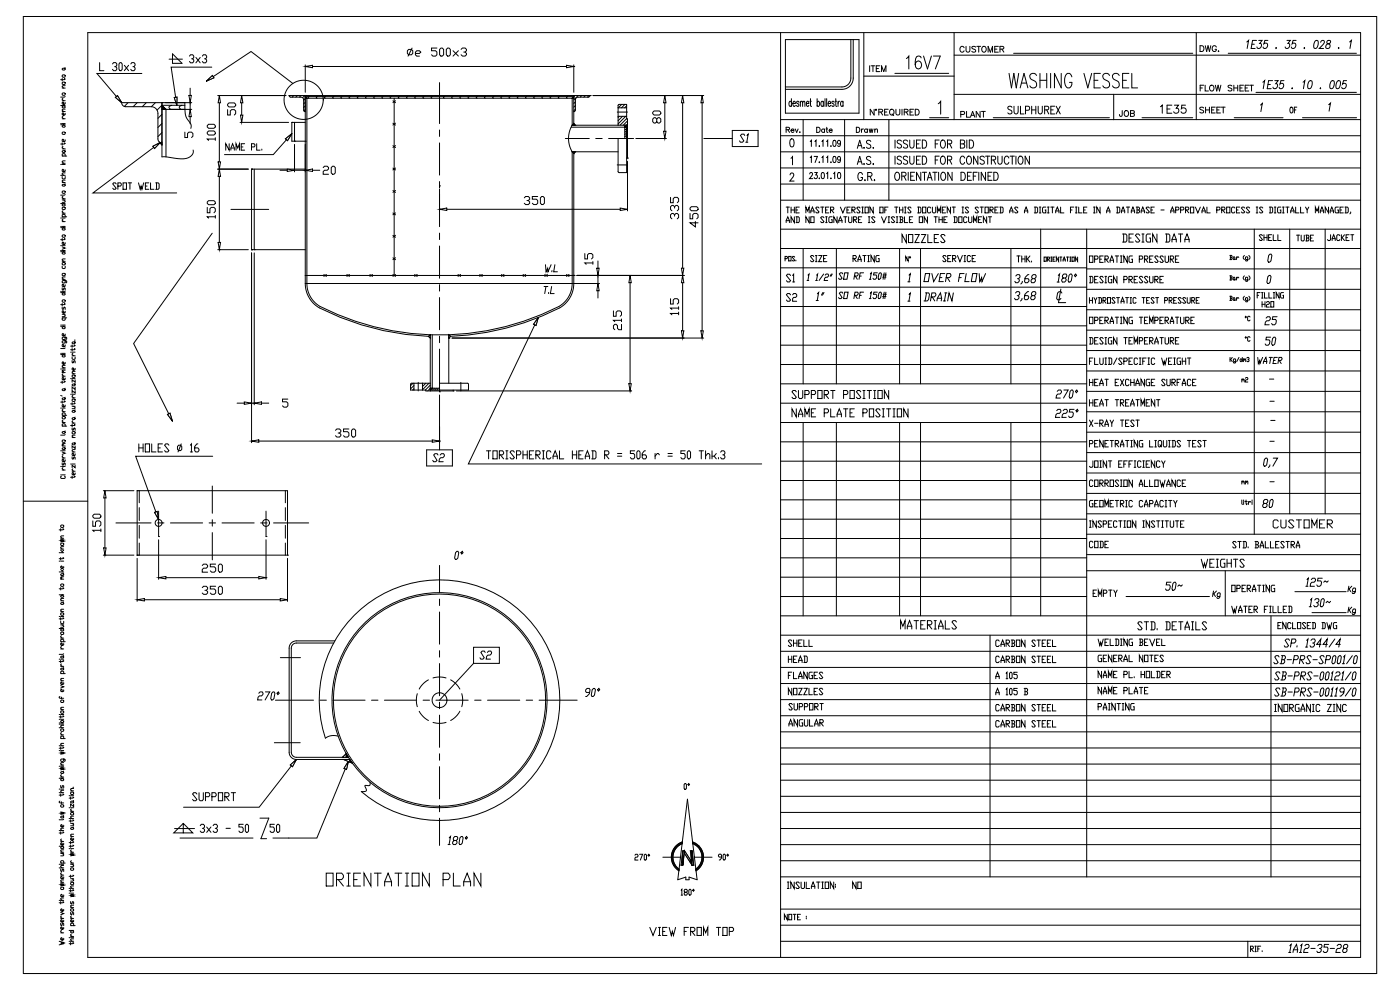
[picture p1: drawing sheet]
<svg xmlns="http://www.w3.org/2000/svg" width="420mm" height="297mm" viewBox="0 0 420 297" stroke-linecap="round" stroke-linejoin="round" font-family="sans-serif">
<g fill="none" stroke="#000" stroke-width=".3">
<path d="M7 4.9h406v287.1h-406zM26.3 9.8h381.9v277.4h-381.9zM50.7 17.7h4M51.7 16.1l2.9 2.9h-2.9zM234.2 9.8v277.4M48.6 32.8h1.2l-1.2-1.2v-.8v12.1a1.2 1.2 0 0 1-1.2-1.2v-7.7a2.01 2.01 0 0 0-2-2h-7.7a1.2 1.2 0 0 1-1.2-1.2h19l.1 3.5 .4 1.1 1.2 1.8v1.3M51.5 31.6l-.8 .5 .5 .7M54.6 31.6l-.8 .5 .5 .7M55.5 31.6h-6.9v15.5l3.3 .3a6.2 6.2 0 0 0 5.3-.5l.7-.9v-1M55.5 32.8h-5.7v14.3M88.3 36.7v5.7M91.6 29.5h80.5v-.8v4.8"/>
<path d="M91.6 29v-.3h-4.9l.4 .4h3.2l.6 .3 .2 .5v3.2l.5 .4M91.6 29l.5 .5v55.5a8 8 0 0 0 3.9 6.9 79.4 79.4 0 0 0 33.1 8.5M91.6 36.7h-4.1v5.7h4.1M91.6 29h80.5l-.5 .5v8.1M92.8 29l-.4 .2 .2 .3M95.2 29l-.3 .2 .2 .3M97.7 29l-.4 .2 .2 .3M100.1 29l-.3 .2 .2 .3M102.6 29l-.3 .2 .2 .3M105.1 29l-.4 .2 .2 .3M107.5 29l-.3 .2 .2 .3M110 29l-.4 .2 .3 .3"/>
<path d="M112.4 29l-.3 .2 .2 .3M114.9 29l-.3 .2 .2 .3M117.4 29l-.4 .2 .2 .3M117.9 37l.7 .5M117.9 30.2l.7 .6M118.2 29.5v53.1M118.6 36.9l-.7 .6M118.6 30.2l-.7 .6M119.8 29l-.3 .2 .2 .3M122.3 29l-.3 .2 .2 .3M124.8 29l-.4 .2 .2 .3M127.2 29l-.3 .2 .2 .3"/>
<path d="M129.7 29l-.4 .2 .2 .3M131.9 24.8v12.3M131.9 39v1.9M133.4 29l-.4 .2 .2 .3M135.8 29l-.3 .2 .2 .3M138.3 29l-.4 .2 .3 .3M140.7 29l-.3 .2 .2 .3M143.2 29l-.3 .2 .2 .3M145.7 29l-.4 .2 .2 .3M148.1 29l-.3 .2 .2 .3M150.6 29l-.3 .2 .2 .3M153.1 29l-.4 .2 .2 .3"/>
<path d="M155.5 29l-.3 .2 .2 .3M158 29l-.4 .2 .2 .3M160.4 29l-.3 .2 .2 .3M162.9 29l-.3 .2 .2 .3M165.4 29l-.4 .2 .2 .3M167.8 29l-.3 .2 .2 .3M170.3 29l-.4 .2 .3 .3M171.6 37.6a7.8 7.8 0 0 0 0 7.9M172.1 33.5v3.6l-.5 .5M172.1 37.1l.5 .5h-1M172.1 33.5l.5-.4v-3.2l.2-.5 .6-.3h3.2l.4-.4h-85.4v56.3M172.6 37.6h14.8"/>
<path d="M185.2 33.6h3M185.4 32.3h2.6M185.4 34.9h2.6M187.4 37.6h.5l-.5 .6h-16.1M187.4 38.4l.3-.2 .2 .2M187.4 39l.3-.2 .2 .3M187.4 39.7l.3-.2 .2 .2M187.4 37.6v3.9M188 34.9v.8h.2v11.7h-.2M188 34.9v-3.6l-2.4 .1-.2 6.2M188.2 37.6h-.3v3.9M219.7 39.1h7.7v4.9h-7.7z"/>
<path d="M48 42.8l.6 .7M76.3 50.7v24.2M91.6 50.7h-16.1v24.2h16.1M117.9 57.2l.7 .5M117.9 50.4l.7 .6M117.9 43.7l.7 .6M118.6 57.1l-.7 .6M118.6 50.4l-.7 .6M118.6 43.7l-.7 .5M131.9 42.9v9.6M131.9 54.5v1.9M131.9 58.3v9.7"/>
<path d="M169.6 41.5h7.2M171.6 45.5v39.5a8 8 0 0 1-3.9 6.9 79.3 79.3 0 0 1-33.1 8.5M171.6 45.5h13.8M171.6 45.5l.5 .5 .5-.5M172.1 45.5v39.5a8.4 8.4 0 0 1-4.2 7.4 79.8 79.8 0 0 1-33.3 8.5M178.7 41.5h1.9M182.6 41.5h7.2M185.2 49.5h3M185.4 41.5v10l.3 .3h2.3v-10.3M187.4 40.3l.3-.2 .2 .3M187.4 41l.3-.2 .2 .2M211.1 41.5h8.6"/>
<path d="M69.3 62.8h11.3M117.9 77.3l.7 .6M117.9 70.6l.7 .6M117.9 63.9l.7 .6M118.6 77.3l-.7 .6M118.6 70.6l-.7 .6M118.6 63.9l-.7 .5M131.9 69.9v2M131.9 73.8v9.7M234.2 74.5h174M240.9 74.5v40.6M250.9 74.5v40.6"/>
<path d="M269.9 74.5v40.6M276.1 74.5v40.6M303.3 74.5v40.6M312.2 68.7v116M326 68.7v194.3M376.3 68.7v91.6M386.9 68.7v85.4M397.5 68.7v85.4M91.6 85a8.5 8.5 0 0 0 4.2 7.4 79.7 79.7 0 0 0 32.7 8.5M91.6 85h87M91.6 82.6h80.5M97.1 82.4l.8 .5"/>
<path d="M97.9 82.3l-.8 .6M104 82.4l.8 .5M104.8 82.3l-.8 .6M111 82.4l.7 .5M111.7 82.3l-.7 .6M117.9 82.4l.7 .5M118.6 82.3l-.7 .6M124.4 82.4l.8 .5M125.2 82.3l-.8 .6M131.9 85.4v1.9M131.9 89.3v9.6M137.4 82.4l.8 .5"/>
<path d="M138.2 82.3l-.8 .6M143.9 82.4l.8 .5M144.7 82.3l-.8 .6M150.4 82.4l.8 .5M151.2 82.3l-.8 .6M156.9 82.4l.8 .5M157.7 82.3l-.8 .6M163.4 82.4l.8 .5M164.2 82.3l-.8 .6M169.9 82.4l.8 .5M170.7 82.3l-.8 .6M234.2 86.1h91.8"/>
<path d="M234.2 97.7h91.8M234.2 91.9h91.8M234.2 80.3h91.8M318.2 86.7l-.7 4.1h2.2M318.5 87.9l-.2-.4h-.7l-.3 .4-.3 1.6 .2 .4h.7l.4-.4M326 99h82.2M326 92.9h82.2M326 86.8h82.2M326 80.7h82.2M124.2 115v2M125.5 114.7v2.6M126.7 115v2"/>
<path d="M128.5 100.9l.6-.5v1zM129.1 115h-5.7l-.2 .3v1.7h4.6v.3h8.1v-.3M129.1 101.4v15.9M129.1 116.5h2.8M129.1 100.4h5.5M129.7 100.4v16.1l-.6 .5h11.4v-1.7l-.2-.3h-8.4M129.8 116.5l-.1 .5M130.3 116.5l-.1 .5M130.9 116.5l-.1 .5M131.5 116.5l-.1 .5M131.9 100.9v1.9M131.9 104.7v12.8"/>
<path d="M134.6 100.4l.6 .5-.6 .5zM134.6 100.4v14.6M138.2 114.7v2.6M234.2 115.1h91.8M234.2 103.5h91.8M234.2 109.3h91.8M326 117.4h82.2M326 111.3h82.2M326 105.2h82.2M50.3 124.3l.7-.3 .7 2.3zM128 135h7.7v4.8h-7.7zM131.9 127.9v7.1"/>
<path d="M234.2 138.3h91.8M234.2 132.5h91.8M234.2 120.9h91.8M234.2 126.7h91.8M240.9 126.7v58M250.9 126.7v58M269.9 126.7v58M276.1 126.7v58M303.3 126.7v58M326 135.8h82.2M326 129.6h82.2M326 123.5h82.2"/>
<path d="M7 150.3h19.3M34.8 156.9h10.5M41.1 147.2h45.1v19.3h-45.1zM41.8 147.2v3.6M41.8 152.3v3.8M41.8 157.6v3.9M47.3 156.9h1.9M47.6 153.3v7.7M51.1 156.9h9.7M62.7 156.9h2M63.7 145.8v8.2M63.7 155.9v1.9"/>
<path d="M63.7 159.8v8.1M66.6 156.9h9.7M78.2 156.9h1.9M79.8 153.3v7.7M82.1 156.9h10.5M85.6 147.2v3.6M85.6 152.3v3.8M85.6 157.6v3.9M234.2 144.1h91.8M234.2 149.9h91.8M234.2 155.7h91.8M326 154.1h82.2"/>
<path d="M326 148h82.2M326 141.9h82.2M41.8 162.9v3.6M85.6 162.9v3.6M131.9 169.6v8.2M131.9 179.7v2M234.2 167.3h91.8M234.2 178.9h91.8M234.2 173.1h91.8M234.2 161.5h91.8M326 160.3h82.2M326 171.2h82.2"/>
<path d="M326 166.4h82.2M337.8 178.9h25M367.6 171.2v13.5M388.4 177.5h15.4M84.1 197.3h6M100.1 192.9h-11.2a1.55 1.55 0 0 0-1.5 1.5v31.2a1.55 1.55 0 0 0 1.5 1.6h15.6M100.4 192.3h-11.5a2.17 2.17 0 0 0-2.2 2.1v31.3a2.17 2.17 0 0 0 2.2 2.1h16M131.9 183.6v9.7M131.9 195.2v1.9M131.9 199.1v9.6M142.1 194.2h7.7v4.8h-7.7zM142.1 199l-10.2 11"/>
<path d="M234.2 190.5h174M234.2 195.4h174M234.2 184.7h174M297 190.5v72.5M381.3 184.7v78.3M393.6 183.8h10.2M82.6 210h11.4M96 210h1.9M99.8 210h9.7M111.4 210h2M115.3 210h9.7M125.2 208.1a6.8 6.8 0 0 0 0 3.9"/>
<path d="M125.8 213.4a6.9 6.9 0 0 0 2.7 2.7M126.9 210h1.9M128.5 203.9a6.8 6.8 0 0 0-2.8 2.8M129.9 203.4a6.8 6.8 0 0 1 3.9 0M130.8 210h9.6M131.9 210.7v1.9M131.9 214.5v9.7M133.8 216.7a6.9 6.9 0 0 1-3.9 0M135.2 203.9a6.9 6.9 0 0 1 2.7 2.8M138 213.4a6.9 6.9 0 0 1-2.8 2.7M138.5 208.1a6.9 6.9 0 0 1 0 3.9M142.4 210h1.9"/>
<path d="M146.2 210h9.7M157.8 210h2M161.7 210h11.4M234.2 214.7h174M234.2 219.5h174M234.2 209.9h174M234.2 205h174M234.2 200.2h174M82.3 222.8h7.8M101.4 220.8l-2-.1-1.8 .7a36.1 36.1 0 0 1 35-47.4 36.1 36.1 0 0 1 33 48.9 36.1 36.1 0 0 1-57.2 14.6h.6a.71 .71 0 0 0 .9-.4 .71 .71 0 0 0-.3-.9 .38 .38 0 0 1-.1-.6 .38 .38 0 0 1 .6 0h.8l.1-.9M103.1 227.8l2.6 1.1M103.9 226.1l-1.2 1.1"/>
<path d="M131.9 226.1v2M131.9 230v9.7M234.2 238.9h174M234.2 234h174M234.2 229.2h174M234.2 224.4h174M52.4 248.6h6M54 251.4h21.9M55 247l2.8 2.9h-2.8zM55 247l-2.9 2.9h2.9M78 245.4h2.6l-2.3 6.2h1.7M81.9 251.4h4.7"/>
<path d="M131.9 241.6v1.9M131.9 245.5v8.1M198.8 257.1h2.6M201.9 257.1h2.2M204.6 253.1a4.4 4.4 0 0 0-.9 7.6M204.6 253.1l-.9 7.6M204.7 252.6l1.5-12.9 1.6 13.4M204.7 252.6a4.8 4.8 0 0 0-3.3 4 4.8 4.8 0 0 0 2.2 4.6M204.7 252.6l-.1 .5M204.9 255.2h.4l2.2 3.4-.4-3.4h.5l.5 4.4h-.5l-2.3-3.7-.5 3.7h-.5zM207.8 253.1l.5 4h2.3M207.8 253.1v-.5a4.8 4.8 0 0 1 3.3 4.5"/>
<path d="M207.8 253.1a4.4 4.4 0 0 1 .9 7.6M208.3 257.1l.4 3.6M211.1 257.1a4.8 4.8 0 0 1-2.3 4.1M211.1 257.1h2.5M234.2 253.4h174M234.2 248.5h174M234.2 243.7h174M234.2 258.2h174M203.6 261.2l-.3 2.7 2.4-.8v.8h1v-.8l2.4 .8-.3-2.7M203.7 260.7l-.1 .5M208.7 260.7l.1 .5M234.2 272.7h174"/>
<path d="M234.2 263h174M234.2 277.5h174M234.2 282.4h174M374.3 282.4v4.8"/>
<circle cx="91.1" cy="29.9" r="5.9"/>
<circle cx="47.6" cy="156.9" r="1.03"/>
<circle cx="79.8" cy="156.9" r="1.03"/>
<circle cx="131.8" cy="210" r="32.3"/>
<circle cx="131.8" cy="210" r="31.8"/>
<circle cx="131.8" cy="210" r="2.22"/>
</g>
<path d="M50.3 124.3l.7-.3 .7 2.3z" fill="#fff" stroke="#000" stroke-width=".3"/>
<path d="M63.7 70l-23.6 33 10.5 21.1M87.1 229.5l1.8-1.7-1.2 2.2z" fill="none" stroke="#000" stroke-width=".3"/>
<path d="M87.1 229.5l1.8-1.7-1.2 2.2z" fill="#fff" stroke="#000" stroke-width=".3"/>
<path d="M161.5 95.3l-.7 2.3-.7-.3zM87.4 229.7l-9.7 12.4h-22.6" fill="none" stroke="#000" stroke-width=".3"/>
<path d="M161.5 95.3l-.7 2.3-.7-.3z" fill="#fff" stroke="#000" stroke-width=".3"/>
<path d="M160.4 97.4l-19.9 41.8h88M104.5 228.4l-.6 2.4-.7-.3z" fill="none" stroke="#000" stroke-width=".3"/>
<path d="M104.5 228.4l-.6 2.4-.7-.3z" fill="#fff" stroke="#000" stroke-width=".3"/>
<path d="M45.9 43.9l2.1-1.1-1.6 1.7zM103.6 230.7l-8.5 20.7h-8.5" fill="none" stroke="#000" stroke-width=".3"/>
<path d="M45.9 43.9l2.1-1.1-1.6 1.7z" fill="#fff" stroke="#000" stroke-width=".3"/>
<path d="M61.9 24.3l1.8-1.6 .5 .6zM46.1 44.2l-18.2 13.7h25.1" fill="none" stroke="#000" stroke-width=".3"/>
<path d="M61.9 24.3l1.8-1.6 .5 .6z" fill="#fff" stroke="#000" stroke-width=".3"/>
<path d="M52.3 29.3l.8-.2-.1 2.5zM63.9 23l11.4-7.5 12.6 9.5" fill="none" stroke="#000" stroke-width=".3"/>
<path d="M52.3 29.3l.8-.2-.1 2.5z" fill="#fff" stroke="#000" stroke-width=".3"/>
<path d="M34.6 29.2l.6-.5 1.3 2.1zM63.5 20.1h-12.2l1.4 9.1" fill="none" stroke="#000" stroke-width=".3"/>
<path d="M34.6 29.2l.6-.5 1.3 2.1z" fill="#fff" stroke="#000" stroke-width=".3"/>
<path d="M42.6 22h-13.5l5.8 7M85.6 41.6l1.9-1.5-1.3 2.1z" fill="none" stroke="#000" stroke-width=".3"/>
<path d="M85.6 41.6l1.9-1.5-1.3 2.1z" fill="#fff" stroke="#000" stroke-width=".3"/>
<path d="M85.9 41.9l-3.9 4.5h-14.7M46.4 153.7l.7-.3 .5 2.4z" fill="none" stroke="#000" stroke-width=".3"/>
<path d="M46.4 153.7l.7-.3 .5 2.4z" fill="#fff" stroke="#000" stroke-width=".3"/>
<g fill="none" stroke="#000" stroke-width=".3">
<path d="M29.9 18.8v2.4h1.3M33.7 19.2l.4-.4h.6l.3 .8-.3 .4h-.3M34.7 20l.3 .4-.3 .8h-.6l-.4-.4M36 18.8h.3l.4 .4v1.6l-.4 .4h-.3l-.3-.4v-1.6zM37.3 19.6l1.3 1.6M38.6 19.6l-1.3 1.6M39.2 19.2l.3-.4h.7l.3 .4v.4l-.3 .4h-.3M40.2 20l.3 .4v.4l-.3 .4h-.7l-.3-.4M56.8 16.8l.4-.4h.6l.3 .4v.4l-.3 .4h-.3M57.8 17.6l.3 .4v.4l-.3 .4h-.6l-.4-.4M58.8 17.2l1.3 1.6M60.1 17.2l-1.3 1.6"/>
<path d="M60.7 16.8l.3-.4h.7l.3 .8-.3 .4h-.4M61.7 17.6l.3 .4-.3 .8h-.7l-.3-.4M18.2 37.4h1.4M18.2 37.1h.2M18.2 31.7h1.4M18.7 39.8l.6-.2 .3 .5-.7 .2zM18.7 37.8l.4-.4 .5 .6-.7 .2zM18.7 32l.4-.3 .5 .5-.7 .2zM18.7 28l.6-.1 .3 .5-.7 .2zM18.7 24.8l.6-.2 .3 .6-.7 .1zM18.7 22.6l.6-.1 .3 .5-.7 .2zM18.7 20.7l.6-.2 .3 .3-.7 .2z"/>
<path d="M18.7 23.5v.8M18.7 37.1h.9M18.7 35.6h.9M18.7 33.5h.9M18.7 30.2h.9M18.7 26.4h.9M18.9 34.9l-.2 .4 .4 .3M18.9 29.5l-.2 .4 .4 .3M19.3 23.5l.3 .2-.3 .2h-1.1M19.6 34l-.3 .5-.6-.1v-.4l.2-.2 .2 .2v.5M19.6 32.7l-.9 .2 .4 .6M19.6 30.8l-.3 .5-.6-.2v-.3l.2-.2 .2 .2v.5"/>
<path d="M19.6 28.9l-1.4 .2M19.6 25.7l-.9 .2 .4 .5M19.6 20.3l-.3 .2M68.3 32.9v1.6h.8v-1.2l.4-.4h.8l.4 .4v.8l-.4 .4M68.3 31.3l.4-.4h1.6l.4 .4v.4l-.4 .4h-1.6l-.4-.4zM72 36.7h14.6M72 28.7h13.8M72.5 30.8v3.7M18.2 52.6h1.4M18.2 49.3h.2M18.7 57.5l.6-.2 .3 .5-.7 .2zM18.7 55.5l.6-.2 .3 .4-.7 .1z"/>
<path d="M18.7 52.9v.6l.2 .2 .7-.2v-.6M18.7 45.4l.6-.2 .3 .4-.7 .1zM18.7 42.8v.8M18.7 60h.9M18.7 59.6h.9M18.7 54.8h.9M18.7 49.3h.9M18.7 49h.9M18.7 46.8h1.3M18.7 44.6h.9M18.9 58.9l-.2 .4 .4 .3M18.9 46.8l-.2-.2 .2-.5 .7 .2v.5"/>
<path d="M18.9 43.9l-.2 .4 .4 .3M19.1 60l.5 .5-.9 .2M19.3 42.8l.3 .2-.3 .2h-1.1M19.6 58.4l-1.4 .1M19.6 54l-.9 .2 .4 .6M19.6 51.9l-.9 .1 .4 .6M19.6 51l-.3 .5-.6-.2v-.3l.2-.2 .2 .2v.5M19.6 48.3l-.9 .1 .4 .6M19.6 41.9l-.3 .6-.6-.2v-.4l.2-.1 .2 .1v.6M19.6 55.1l-.3 .2M19.6 45l-.3 .2M34.8 55.2l-.2-.3h-.5l-.3 .3 1 1.3-.2 .3h-.5l-.3-.3"/>
<path d="M35.4 55.8h.7l.3-.3-.3-.6h-.7v1.9M36.9 54.9h1v1.9h-1zM38.5 54.9h1M39 54.9v1.9M41.5 54.9l.6 1.9 .2-1 .3 1 .5-1.9M43.6 55.8h.5M44.6 54.9h-1v1.9h1M45.2 54.9v1.9h1M46.7 54.9h.8l.2 .3v1.3l-.2 .3h-.8M47 54.9v1.9M68.7 43.1v1.9l-1-1.9v1.9M69.3 45v-.6l.5-1.3 .5 1.3v.6"/>
<path d="M69.3 44.4h1M70.8 45v-1.9l.5 1.3 .5-1.3v1.9M72.4 44.1h.5M73.4 43.1h-1v1.9h1M75.4 44.1h.8l.3-.3-.3-.7h-.8v1.9M77 43.1v1.9h1M78.5 44.7v.3M223.4 40.6l-.2-.4h-.7l-.4 .4 1 1.7-.4 .4h-.6l-.3-.4M223.7 42.7h.6M224.1 40.6l.3-.4-.4 2.5M18.2 75.5h1.4M18.2 75.1h.2"/>
<path d="M18.2 73.7h.2M18.2 68.3h1.4M18.2 67.9h.2M18.2 65.4h.2M18.2 61.1h1.4M18.7 79.8v.6l.2 .2 .7-.2v-.6M18.7 78.9l.6-.1 .3 .5-.7 .2zM18.7 75.9l.4-.4 .5 .5-.7 .2zM18.7 74.1l.9 .3-.9 .4M18.7 70.6l.6-.1 .3 .5-.7 .2zM18.7 68.6l.4-.3 .5 .5-.7 .2zM18.7 62.3l.6-.1 .3 .5-.7 .2z"/>
<path d="M18.7 61.4l.4-.3 .5 .5-.7 .2zM18.7 71.5v.8M18.7 78.4h.9M18.7 75.1h.9M18.7 73.7h.9M18.7 67.9h.9M18.7 66.5h.9M18.7 65.4h.9M18.7 65h1.3M18.7 64h.9M18.9 65.8l-.2 .3 .4 .4M18.9 65l-.2-.1 .2-.6 .7 .2v.5"/>
<path d="M18.9 63.2l-.2 .4 .4 .4M19.3 71.5l.3 .2-.3 .2h-1.1M19.6 77.7l-.9 .2 .4 .5M19.6 72.8l-.3 .5h-.4l-.2-.5 .2-.2 .2 .2v.5M163.6 79.4l.2 2.1 .5-1 .1 1 .9-2.1M166.5 79.4l-.4 2.1h1.1M235.5 77.6h.5l.2-.2-.2-.5h-.5v1.4M236.6 76.9h.7v1.4h-.7zM238.4 77.1l-.6-.2-.1 .2 .7 .9-.2 .3-.5-.3M238.8 78v.3M244.1 77l-.2-.3h-.5l-.3 .3 1 1.2-.2 .3h-.5l-.3-.3M244.6 76.7h.5"/>
<path d="M244.6 78.5h.5M244.9 76.7v1.8M245.6 76.7h1l-1 1.8h1M247.1 77.6h.4M248 76.7h-.9v1.8h.9M255.9 77.6h.7l.3-.3-.3-.6h-.7v1.8M256.1 77.6l.8 .9M257.4 78.5v-.6l.5-1.2 .4 1.2v.6M257.4 77.9h.9M258.8 76.7h1M259.3 76.7v1.8M260.3 76.7h.5"/>
<path d="M260.3 78.5h.5M260.5 76.7v1.8M262.3 76.7v1.8l-1-1.8v1.8M263.7 76.7h-.7l-.3 .3v1.2l.3 .3h.7v-.9h-.2M271.9 70.4v2.4l-1.3-2.4v2.4M272.4 77v1.3l-.7-1.3v1.3M272.5 70.4h1.3v2.4h-1.3zM273 77l.2 .2-.2 .2-.2-.2zM274.5 70.4h1.3l-1.3 2.4h1.3M276.4 70.4h1.3l-1.3 2.4h1.3M278.3 70.4v2.4h1.3M280.3 71.6h.6"/>
<path d="M281.6 70.4h-1.3v2.4h1.3M283.5 70.8l-.3-.4h-.7l-.3 .4 1.3 1.6-.3 .4h-.7l-.3-.4M283.8 77l-.2-.3h-.5l-.3 .3 1 1.2-.2 .3h-.5l-.3-.3M284.3 77.6h.5M285.3 76.7h-1v1.8h1M285.8 77.6h.7l.2-.3-.2-.6h-.7v1.8M286 77.6l.7 .9M287.2 76.7l.8 1.8 .7-1.8M289.2 76.7h.5M289.2 78.5h.5M289.4 76.7v1.8M291.1 77l-.2-.3h-.5l-.2 .3v1.2l.2 .3h.5l.2-.3"/>
<path d="M291.6 77.6h.5M292.6 76.7h-1v1.8h1M305 76.8h1M305.5 76.8v1.8M306.5 76.8v1.8M306.5 77.7h1M307.5 76.8v1.8M308 76.8v1.8M308.2 77.7l.8 .9M309 76.8l-.8 .9h-.2M309.4 78.3v.3M313.2 77.1h.7v1.3h-.7z"/>
<path d="M314.2 77.7h.5l.2-.2-.2-.4h-.5v1.3M314.4 77.7l.5 .7M315.2 78.4h.4M315.2 77.1h.4M315.4 77.1v1.3M315.9 77.7h.3M316.6 77.1h-.7v1.3h.7M317.6 77.1v1.3l-.7-1.3v1.3M317.9 77.1h.7M318.2 77.1v1.3M318.9 78.4l.3-1.3 .4 1.3M318.9 78h.7"/>
<path d="M319.9 77.1h.7M320.2 77.1v1.3M320.9 78.4h.4M320.9 77.1h.4M321.1 77.1v1.3M321.6 77.1h.7v1.3h-.7zM323.3 77.1v1.3l-.7-1.3v1.3M326.8 76.8h1v1.9h-1zM328.4 77.8h.7l.3-.4-.3-.6h-.7v1.9M329.9 77.8h.5M330.9 76.8h-1v1.9h1M331.5 77.8h.7l.3-.4-.3-.6h-.7v1.9"/>
<path d="M331.7 77.8l.8 .9M333 78.7v-.6l.5-1.3 .5 1.3v.6M333 78.1h1M334.5 76.8h1.1M335.1 76.8v1.9M336.1 76.8h.5M336.1 78.7h.5M336.4 76.8v1.9M336.8 70.2h.9l.3 .4v1.6l-.3 .4h-.9M337.1 70.2v2.4M338.2 76.8v1.9l-1.1-1.9v1.9M338.7 71.4h.6"/>
<path d="M339.7 76.8h-.8l-.2 .3v1.3l.2 .3h.8v-.9h-.3M340 70.2h-1.3v2.4h1.3M341.8 77.8h.7l.3-.4-.3-.6h-.7v1.9M341.9 70.6l-.3-.4h-.7l-.3 .4 1.3 1.6-.3 .4h-.7l-.3-.4M342.6 72.6h.6M342.6 70.2h.6M342.9 70.2v2.4M343.3 77.8h.8l.2-.4-.2-.6h-.8v1.9M343.6 77.8l.7 .9M344.9 77.8h.5M345.1 70.2h-.9l-.4 .4v1.6l.4 .4h.9v-1.2h-.3M345.9 76.8h-1v1.9h1"/>
<path d="M347.1 70.2v2.4l-1.3-2.4v2.4M347.4 77.1l-.2-.3h-.5l-.3 .3 1 1.3-.2 .3h-.5l-.3-.3M349 77.1l-.3-.3h-.5l-.2 .3 1 1.3-.3 .3h-.5l-.2-.3M349.5 76.8v1.6l.3 .3h.5l.2-.3v-1.6M349.6 70.2h1l.3 .4v1.6l-.3 .4h-1M350 70.2v2.4M351 77.8h.8l.3-.4-.3-.6h-.8v1.9M351.3 77.8l.8 .9M351.6 72.6v-.8l.6-1.6 .7 1.6v.8M351.6 71.8h1.3M352.6 77.8h.5M353.5 70.2h1.3"/>
<path d="M353.6 76.8h-1v1.9h1M354.2 70.2v2.4M355.4 72.6v-.8l.7-1.6 .6 1.6v.8M355.4 71.8h1.3M368.9 76.6h.5l.2 .2-.2 .4M369.1 77.2h.3l.2 .5-.2 .2h-.5M369.1 76.6v1.3M370.1 77l.3 .2-.1 .7-.4-.2zM370.4 77.7l.2 .2M370.9 77v.9M371.6 77.2l-.3-.2-.4 .5M373.3 76.6l-.3 .4v.5l.3 .4"/>
<path d="M374.3 77.9h-.5l-.2-.2 .2-.7 .5 .2v.9l-.2 .2-.5-.2M374.6 76.6l.4 .4v.5l-.4 .4M378.7 70.7l-.2-.3h-.5l-.2 .3 .9 1.2-.2 .2h-.5l-.2-.2M379.2 70.4v1.7M379.2 71.3h.9M380.1 70.4v1.7M380.6 71.3h.4M381 76.2h.3l.2 .4-.2 1.7-.4 .4h-.4l-.2-.4 .3-1.7zM381.5 70.4h-.9v1.7h.9M381.9 70.4v1.7h1M383.3 70.4v1.7h1M388.9 70.5h1"/>
<path d="M389.4 70.5v1.8M390.3 70.5v1.5l.3 .3h.4l.3-.3v-1.5M391.7 70.5h.7l.2 .3-.2 .6M391.9 71.4h.5l.2 .6-.2 .3h-.7M391.9 70.5v1.8M393.1 71.4h.5M394 70.5h-.9v1.8h.9M399.1 70.4v1.5l-.2 .3h-.5l-.2-.3M399.6 72.2v-.6l.5-1.2 .4 1.8M399.6 71.6h.9M401.9 70.7l-.2-.3h-.5l-.2 .3v1.2l.2 .3h.5l.2-.3M402.4 70.4v1.8"/>
<path d="M402.6 71.3l.7 .9M403.3 70.4l-.7 .9h-.2M403.8 71.3h.4M404.7 70.4h-.9v1.8h.9M405.2 70.4h.9M405.6 70.4v1.8M18.2 87.8h1.4M18.2 97.9h1.4M18.2 97.5h.2M18.2 87.4h.2M18.7 98.2l.4-.3 .5 .5-.7 .2zM18.7 92.1v.5l.2 .2 .2-.2 .2-.5 .3 .2v.5"/>
<path d="M18.7 90.1l.6-.2 .3 .6-.7 .2zM18.7 88.1l.4-.3 .5 .5-.7 .2zM18.7 86.3v.6l.2 .2 .2-.2 .2-.6 .3 .2v.6M18.7 82.2l.6-.2 .3 .5-.7 .2zM18.7 91v.7M18.7 97.5h.9M18.7 95.4h1.3M18.7 94.3h.9M18.7 87.4h.9M18.7 83.8h.9M18.9 95.4l-.2 .1 .2 .6 .7-.2v-.5M19.1 94.3l.5 .5-.9 .2"/>
<path d="M19.3 91l.3 .2-.3 .2h-1.1M19.6 93.4l-.3 .5-.6-.2v-.3l.2-.2 .2 .2v.5M19.6 85.4l-.3 .6-.6-.2v-.4l.2-.2 .2 .2v.6M19.6 84.2v.5l-.3 .2-.6-.2 .2-.5h.9l.2 .1-.2 .6M19.6 83.1l-.9 .2 .4 .5M163.2 85.9h1.1M163.8 85.9l-.4 2.2M164.6 87.7l-.1 .4M165.5 85.9l-.4 2.2h1.1M165.6 81.2l-.1 .3M237.1 88.4l-.3-.3h-.6l-.3 .3 1.2 1.6-.3 .4h-.6l-.3-.4M237.1 82.6l-.3-.3h-.6l-.3 .3 1.2 1.6-.3 .4h-.6l-.3-.4"/>
<path d="M237.8 88.4l.3-.3h.6l.3 .3-.3 .8h-.6l-.3 .4v.8h1.2M237.8 82.6l.3-.3v2.3M237.8 84.6h.6M242.1 84.1h.5M242.4 82.5l.3-.3-.3 1.9M244.7 84.1h.5M244.8 90.2h.7M245 82.5l.3-.3-.4 1.9M245.2 88.1l.4-.4-.4 2.5M246.9 87.7l-.5 .8M247.1 82.2l-1.4 1.9M247.2 87.7l-.5 .8"/>
<path d="M247.5 82.5l.4-.3h.5l.2 .3-.4 .7h-.5l-.3 .3-.1 .6h1M249.4 82.2l-.4 .6M249.7 82.2l-.4 .6M252.8 82.2l-.2-.4h-.5l-.3 .4 .8 1.3-.3 .3h-.5l-.2-.3M252.8 88l-.2-.4h-.5l-.3 .4 .8 1.3-.3 .3h-.5l-.2-.3M253.4 81.8h1l-.3 2h-1zM253.4 87.6h1l-.3 2h-1zM256.3 82.8h.8l.3-.3-.1-.7h-.8l-.4 2M256.3 88.6h.8l.3-.3-.1-.7h-.8l-.4 2M256.6 82.8l.6 1M256.6 88.6l.6 1M257.9 82.8h.5"/>
<path d="M257.9 88.6h.5M259.1 81.8h-1.1l-.3 2M259.1 87.6h-1.1l-.3 2M260.8 83.8h.5M260.8 89.6h.5M261.1 82.2l.3-.4-.4 2M261.1 88l.3-.4-.4 2M263.2 81.8h-1l-.2 .7h.8l.2 .3-.1 .7-.3 .3h-.5l-.2-.3M263.2 87.6h-1l-.2 .7h.8l.2 .3-.1 .7-.3 .3h-.5l-.2-.3M264 81.8l.4 .4-.2 1.3-.6 .3-.2-.3 .2-1.3zM264 87.6l.4 .4-.2 1.3-.6 .3-.2-.3 .2-1.3zM264.8 83.1h1"/>
<path d="M264.8 88.9h1M264.9 82.5h1M264.9 88.3h1M265.2 81.8l-.3 2M265.2 87.6l-.3 2M265.8 81.8l-.4 2M265.8 87.6l-.4 2M272.3 90.3h.7M272.3 84.5h.7M272.7 82.5l.4-.4-.4 2.4M272.7 88.3l.4-.4-.4 2.4M277.6 82.1h1.3l-.4 2.4h-1.3z"/>
<path d="M277.6 87.9h1l.2 .4-.3 1.6-.3 .4h-1M277.9 87.9l-.4 2.4M279.3 89.1h1l.4-.4 .1-.4-.3-.4h-1l-.4 2.4M279.5 82.1l.6 2.4 1.4-2.4M279.7 89.1l.7 1.2M281.1 90.3l.1-.8 .9-1.6 .4 1.6-.2 .8M281.2 89.5h1.3M281.9 83.3h.7M283 90.3h.6M283.4 82.1h-1.3l-.4 2.4h1.3M283.4 87.9h.7M283.7 87.9l-.4 2.4"/>
<path d="M283.8 83.3h1l.4-.4 .1-.4-.3-.4h-.9l-.5 2.4M284.2 83.3l.7 1.2M286 87.9l-.4 2.4-.9-2.4-.4 2.4M287.7 83.3h.7M289.2 82.1h-1.3l-.4 2.4M289.9 82.1l-.5 2.4h1.3M291.8 82.1h1.3l-.4 2.4h-1.3zM293.7 82.1l.2 2.4 .6-1.2 .1 1.2 1.1-2.4M304.6 87.9l.4-.4h.7l.2 .4-.4 .8h-.4M304.7 82.8l.4-.4h.7l.2 .4-.1 .4-.4 .4h-.3M305.5 88.7l.2 .4-.5 .8h-.6l-.3-.4M305.5 83.6l.3 .4-.5 .8h-.6l-.3-.4"/>
<path d="M306.6 89.5l-.5 .8M306.7 84.4l-.5 .8M308.6 87.5h-.4l-.7 .8-.3 1.2 .3 .4h.6l.4-.4 .1-.4-.2-.4h-1M308.7 82.4h-.4l-.8 .8-.2 1.2 .3 .4h.6l.5-.8-.3-.4h-.9M309.6 88.7l-.2-.4 .1-.4 .4-.4h.6l.3 .4-.1 .4-.4 .4h-.7l-.3 .4-.1 .4 .2 .4h.7l.4-.4v-.4l-.2-.4M309.7 83.6l-.2-.4v-.4l.4-.4h.7l.2 .4v.4l-.4 .4h-.7l-.4 .4v.4l.2 .4h.7l.4-.4v-.4l-.2-.4M317.1 84.6h.7M317.5 82.6l.4-.4-.5 2.4M318.9 83.4l-.2-.4 .1-.4 .3-.4h.7l.2 .4v.4l-.4 .4h-.7l-.4 .4v.4l.2 .4h.7l.4-.4v-.4l-.2-.4M321.1 82.2h.3l.3 .4-.3 1.6-.4 .4h-.3l-.3-.4 .3-1.6zM322.7 82.2l.2 .4-.4 .4-.2-.4zM326.8 95.2h1v1.9h-1z"/>
<path d="M326.8 82.9h.8l.2 .3v1.3l-.2 .3h-.8M326.8 89.3v1.7M326.8 90.1h.9M327.1 82.9v1.9M327.7 89.3v1.7M328.2 89.3l.4 .8v.9M328.4 96.1h.7l.3-.3-.3-.6h-.7v1.9M328.4 83.9h.5M329.1 89.3l-.5 .8M329.4 82.9h-1v1.9h1M329.5 89.3h.7l.2 .3v1.1l-.2 .3h-.7M329.7 89.3v1.7"/>
<path d="M329.9 96.1h.5M330.9 90.1h.7l.2-.3-.2-.5h-.7v1.7M330.9 95.2h-1v1.9h1M330.9 83.2l-.2-.3h-.5l-.3 .3 1 1.3-.2 .3h-.5l-.3-.3M331.1 90.1l.7 .9M331.5 96.1h.7l.3-.3-.3-.6h-.7v1.9M331.5 84.8h.5M331.5 82.9h.5M331.7 82.9v1.9M331.7 96.1l.8 1M332.2 89.3h.9v1.7h-.9zM333 97.1v-.7l.5-1.2 .5 1.2v.7"/>
<path d="M333 96.4h1M333.5 82.9h-.8l-.2 .3v1.3l.2 .3h.8v-.9h-.2M334.5 89.6l-.2-.3h-.5l-.2 .3 .9 1.1-.2 .3h-.5l-.2-.3M334.5 95.2h1.1M334.9 89.3h.9M335.1 82.9v1.9l-1.1-1.9v1.9M335.1 95.2v1.9M335.4 89.3v1.7M336.1 97.1h.5M336.1 95.2h.5M336.3 91l.4-1.7 .5 1.7M336.3 90.4h.9"/>
<path d="M336.4 95.2v1.9M337.1 83.9h.8l.3-.3-.3-.7h-.8v1.9M337.6 89.3h.9M338.1 89.3v1.7M338.2 95.2v1.9l-1.1-1.9v1.9M338.7 83.9h.7l.3-.3-.3-.7h-.7v1.9M338.9 83.9l.8 .9M339 89.3h.4M339 91h.4M339.2 89.3v1.7M339.7 95.2h-.8l-.2 .3v1.3l.2 .3h.8v-1h-.3M340.2 83.9h.5"/>
<path d="M340.8 89.6l-.2-.3h-.5l-.2 .3v1.1l.2 .3h.5l.2-.3M341.2 82.9h-1v1.9h1M341.8 95.2h1M342.3 95.2v1.9M342.6 89.3h.9M342.8 83.2l-.3-.3h-.5l-.2 .3 1 1.3-.3 .3h-.5l-.2-.3M343.1 89.3v1.7M343.3 96.1h.5M344 90.1h.4M344.3 95.2h-1v1.9h1M344.3 83.2l-.2-.3h-.5l-.3 .3 1 1.3-.2 .3h-.5l-.3-.3M344.9 97.1v-1.9l.5 1.2 .5-1.2v1.9"/>
<path d="M344.9 89.3h-.9v1.7h.9M344.9 82.9v1.6l.2 .3h.5l.3-.3v-1.6M346.2 89.6l-.2-.3h-.5l-.2 .3 .9 1.1-.2 .3h-.5l-.2-.3M346.4 96.1h.8l.2-.3-.2-.6h-.8v1.9M346.4 83.9h.8l.2-.3-.2-.7h-.8v1.9M346.7 89.3h.9M346.7 83.9l.7 .9M347.1 89.3v1.7M348 96.1h.5M348 83.9h.5M349 95.2h-1v1.9h1M349 82.9h-1v1.9h1"/>
<path d="M349.4 90.1h.6l.3-.3-.3-.5h-.6v1.7M349.5 96.1h.8l.2-.3-.2-.6h-.8v1.9M349.8 96.1l.7 1M350.7 90.1h.7l.2-.3-.2-.5h-.7v1.7M351 90.1l.6 .9M351 97.1v-.7l.6-1.2 .5 1.2v.7M351 96.4h1.1M352.1 90.1h.4M352.6 95.2h1M353 89.3h-.9v1.7h.9M353.1 95.2v1.9M354.1 95.2v1.6l.3 .3h.5l.3-.3v-1.6"/>
<path d="M354.3 89.6l-.2-.3h-.4l-.3 .3 .9 1.1-.2 .3h-.4l-.3-.3M355.7 96.1h.8l.2-.3-.2-.6h-.8v1.9M355.7 89.6l-.2-.3h-.5l-.2 .3 .9 1.1-.2 .3h-.5l-.2-.3M355.9 96.1l.8 1M356.1 89.3v1.4l.3 .3h.4l.2-.3v-1.4M357.2 96.1h.5M357.5 90.1h.7l.2-.3-.2-.5h-.7v1.7M357.7 90.1l.7 .9M358.3 95.2h-1.1v1.9h1.1M358.8 90.1h.5M359.7 89.3h-.9v1.7h.9M368.9 88.9h.5l.2 .2-.2 .4"/>
<path d="M368.9 82.7h.5l.2 .2-.2 .5M369.1 89.5h.3l.2 .4-.2 .2h-.5M369.1 83.4h.3l.2 .4-.2 .2h-.5M369.1 82.7v1.3M369.1 88.9v1.2M370.1 89.3l.3 .2-.1 .6-.4-.2zM370.1 83.2l.3 .2-.1 .6-.4-.2zM370.4 89.9l.2 .2M370.4 83.8l.2 .2M370.9 83.2v.8M370.9 89.3v.8M371.6 89.5l-.3-.2-.4 .4"/>
<path d="M371.6 83.4l-.3-.2-.4 .4M373.3 88.9l-.3 .4v.4l.3 .4M373.3 82.7l-.3 .5v.4l.3 .4M373.7 94.9l.2 .2-.2 .2-.2-.2zM374.3 90.1h-.5l-.2-.2 .2-.6 .5 .2v.8l-.2 .2-.5-.2M374.3 84h-.5l-.2-.2 .2-.6 .5 .2v.8l-.2 .2-.5-.2M374.6 88.9l.4 .4v.4l-.4 .4M374.6 82.7l.4 .5v.4l-.4 .4M375 95.1l-.2-.2-.5 .2v.9l.1 .2 .6-.2M377.1 88.6h.5M378 87.8h-.9v1.6M378.5 87.8h.4"/>
<path d="M378.5 89.4h.4M378.6 90.5v1.6M378.6 91.3h.9M378.7 87.8v1.6M379.3 87.8v1.6h.9M379.5 90.5v1.6M379.8 95.4l.4-.4h.6l.3 .4-.5 .8h-.6l-.4 .4-.1 .8h1.2M379.9 90.7l.2-.2h.5l.2 .2-.2 .6h-.5l-.2 .3v.5h.9M380.6 87.8v1.6h.9M380.7 82.6h.3l.3 .4-.3 1.6-.4 .4h-.3l-.3-.4 .3-1.6zM381.2 90.5h.9v1.6h-.9zM382 87.8h.4"/>
<path d="M382 89.4h.4M382.2 87.8v1.6M383.1 95h-1.3l-.1 .8h.9l.3 .4-.1 .8-.4 .4h-.7l-.2-.4M383.7 87.8v1.6l-.9-1.6v1.6M385 87.8h-.6l-.3 .2v1.1l.3 .3h.6v-.8h-.2M18.2 118.6l.5 .2M18.2 110.7h.2M18.2 106.4h1.4M18.2 106h.2M18.7 119.5l.6-.2 .3 .4-.7 .2zM18.7 116.8l.6-.2 .3 .4-.7 .2zM18.7 106.7l.4-.3 .5 .5-.7 .2z"/>
<path d="M18.7 114.3v.7M18.7 112.9h.9M18.7 111.8h.9M18.7 110.7h.9M18.7 110.3h.9M18.7 106h.9M18.9 112.1l-.2 .4 .4 .4M19.1 111.4l-.4 .2 .2 .2M19.3 114.3l.3 .2-.3 .2h-1.1M19.6 113.4l-.3 .5h-.4l-.2-.5 .2-.2 .2 .2v.5M19.6 111.1h-.7l-.2 .1 .2 .2M19.6 109.6l-.9 .2 .4 .5"/>
<path d="M19.6 108.7l-.3 .5-.6-.1v-.4l.2-.2 .2 .2v.5M19.6 104.4l-1.4 .2M19.6 103.5l-.3 .5-.6-.2v-.3l.2-.2 .2 .2v.5M19.6 102.2v.6l-.3 .1-.6-.1 .2-.6h.9l.2 .2-.2 .5M19.6 101.1v.6l-.3 .1-.6-.1 .2-.6h.9l.2 .2-.2 .5M19.6 100.2l-.3 .6-.6-.2v-.4l.2-.2 .2 .2v.6M19.6 119.2l-.3 .1M19.6 116.5l-.3 .1M21.2 118.3h.2M21.2 113.6h.2M21.2 105.6h.2M21.6 119.9l.7-.2 .2 .6-.6 .1z"/>
<path d="M21.6 115.4l.7-.2 .2 .4-.6 .1zM21.6 112.7l.7-.2 .2 .5-.6 .2zM21.6 108.2v.5l.3 .2 .4-.7 .2 .1v.6M21.6 107.1v.5l.3 .2 .6-.2v-.5M21.6 102.8l.7-.2 .2 .3-.6 .2zM21.6 103.5v.7M21.6 104.6v.7M21.6 119.3h.9M21.6 118.3h.9M21.6 113.6h.9M21.6 112.1h.9M21.6 106.7h.9"/>
<path d="M21.6 105.6h.9M21.9 118.6l-.3 .4 .5 .3M21.9 106l-.3 .4 .5 .3M22.3 104.6l.2 .1-.2 .2h-1.1M22.3 103.5l.2 .2-.2 .1h-1.1M22.3 102h.2M22.5 117.2v.7l-.9-.7v.7M22.5 116.1v.7l-.9-.7v.7M22.5 113.9v.8l-.9-.8v.8M22.5 111.4l-.9 .2 .5 .5M22.5 110.5l-.2 .6-.7-.2v-.4l.3-.2 .2 .2v.6M22.5 115l-.2 .2"/>
<path d="M22.5 102.4l-.2 .2M238.9 117.5l-.3-.4h-.7l-.3 .4 1.3 1.7-.3 .4h-.7l-.3-.4M239.5 117.1v2.1l.3 .4h.7l.3-.4v-2.1M241.5 118.3h.9l.3-.4v-.4l-.3-.4h-.9v2.5M243.4 118.3h1l.3-.4v-.4l-.3-.4h-1v2.5M245.3 117.1h1.3v2.5h-1.3zM247.3 118.3h.9l.3-.4v-.4l-.3-.4h-.9v2.5M247.6 118.3l.9 1.3M249.2 117.1h1.3M249.8 117.1v2.5M253.1 118.3h.9l.3-.4v-.4l-.3-.4h-.9v2.5M255 117.1h1.3v2.5h-1.3z"/>
<path d="M258.2 117.5l-.3-.4h-.7l-.3 .4 1.3 1.7-.3 .4h-.7l-.3-.4M258.9 117.1h.6M258.9 119.6h.6M259.2 117.1v2.5M260.1 117.1h1.3M260.8 117.1v2.5M262.1 117.1h.6M262.1 119.6h.6M262.4 117.1v2.5M263.4 117.1h1.3v2.5h-1.3zM266.6 117.1v2.5l-1.3-2.5v2.5M317.1 117.4l.4-.4h.7l.2 .4-.4 .8h-.7l-.4 .4-.1 .8h1.3"/>
<path d="M319.1 117h1.3l-1.4 2.4M321.4 117h.3l.3 .4-.3 1.6-.4 .4h-.3l-.3-.4 .3-1.6zM323 117l.3 .4-.4 .4-.3-.4zM326.8 101.3h.8l.2 .3v1.3l-.2 .3h-.8M326.8 113.8v1.9M326.8 119.9v1.9M326.8 114.7h1M326.8 108.4h.5M327.1 101.3v1.9M327.8 107.4h-1v1.9M327.8 113.8v1.9M327.8 119.9v1.9"/>
<path d="M328.4 107.4v1.9h1M328.4 114.7h.5M328.4 102.2h.5M329.4 119.9h-1v1.9h1M329.4 113.8h-1v1.9h1M329.4 101.3h-1v1.9h1M329.9 115.7v-.6l.5-1.3 .5 1.3v.6M329.9 107.4v1.6l.3 .3h.5l.2-.3v-1.6M329.9 115.1h1M330.9 101.6l-.2-.3h-.5l-.3 .3 1 1.3-.2 .3h-.5l-.3-.3M331.5 119.9h1M331.5 113.8h1"/>
<path d="M331.5 107.4h.5M331.5 109.3h.5M331.5 103.2h.5M331.5 101.3h.5M331.7 101.3v1.9M331.7 107.4v1.9M332 113.8v1.9M332 119.9v1.9M332.5 107.4h.8l.2 .3v1.3l-.2 .3h-.8M332.7 107.4v1.9M333.5 101.3h-.8l-.2 .3v1.3l.2 .3h.8v-1h-.2M334.5 119.9h1.1"/>
<path d="M334.5 114.7h.6M335.1 101.3v1.9l-1.1-1.9v1.9M335.1 119.9v1.9M335.1 107.4l-1.1 1.9M335.6 113.8h-1.1v1.9h1.1M336.1 113.8l1 1.9M336.6 107.7l-.2-.3h-.6l-.2 .3 1 1.3-.2 .3h-.6l-.2-.3M337.1 108.4h.8l.3-.4-.3-.6h-.8v1.9M337.1 113.8l-1 1.9M337.1 101.3h1.1M337.6 101.3v1.9M338.7 119.9h-1.1v1.9h1.1"/>
<path d="M338.7 114.1l-.3-.3h-.5l-.3 .3v1.3l.3 .3h.5l.3-.3M338.7 108.4h.5M338.7 102.2h.5M339.2 114.7h1M339.2 113.8v1.9M339.7 107.4h-1v1.9h1M339.7 101.3h-1v1.9h1M340.2 103.2v-1.9l.5 1.3 .5-1.3v1.9M340.2 113.8v1.9M340.7 115.7v-.6l.5-1.3 .6 1.3v.6M340.7 119.9h1.1M340.7 115.1h1.1"/>
<path d="M341.2 107.7l-.2-.3h-.5l-.3 .3v1.3l.3 .3h.5l.2-.3M341.2 119.9v1.9M341.8 102.2h.7l.3-.3-.3-.6h-.7v1.9M341.8 107.4h.5M341.8 109.3h.5M342 107.4v1.9M342.8 108.4h.5M343.3 113.8v1.9l-1-1.9v1.9M343.3 102.2h.5M343.8 107.4h-1v1.9M344.3 101.3h-1v1.9h1M344.3 107.4h.6"/>
<path d="M344.3 109.3h.6M344.6 107.4v1.9M344.9 119.9h-1.1v1.9h1.1M344.9 113.8h-.8l-.3 .3v1.3l.3 .3h.8v-1h-.3M344.9 102.2h.7l.3-.3-.3-.6h-.7v1.9M345.1 102.2l.8 1M345.4 114.7h.5M346.4 119.9v1.9l-1-1.9v1.9M346.4 113.8h-1v1.9h1M346.4 107.7l-.3-.3h-.5l-.2 .3v1.3l.2 .3h.5l.3-.3M346.4 103.2v-.6l.5-1.3 .5 1.3v.6M346.4 102.6h1"/>
<path d="M346.9 119.9h1.1M347.4 119.9v1.9M348 101.3h1M348.5 107.4l.5 1.9 .2-.9 .3 .9 .5-1.9M348.5 101.3v1.9M349.5 114.1l-.3-.3h-.5l-.2 .3 1 1.3-.3 .3h-.5l-.2-.3M349.5 101.3v1.6l.3 .3h.5l.2-.3v-1.6M350 113.8v1.6l.3 .3h.5l.2-.3v-1.6M350.5 108.4h.5M351 102.2h.8l.3-.3-.3-.6h-.8v1.9M351.3 102.2l.8 1M351.6 114.7h.7l.3-.3-.3-.6h-.7v1.9"/>
<path d="M351.6 107.4h-1.1v1.9h1.1M351.8 114.7l.8 1M352.1 107.4h.5M352.1 109.3h.5M352.3 107.4v1.9M352.6 102.2h.5M353.1 114.7h.5M353.6 101.3h-1v1.9h1M354.1 113.8h-1v1.9M354.1 107.4h-.7l-.3 .3v1.3l.3 .3h.7v-.9h-.2M354.7 115.7v-.6l.5-1.3 .5 1.3v.6M354.7 115.1h1"/>
<path d="M354.7 108.4h1M354.7 107.4v1.9M355.7 107.4v1.9M356.2 107.4h1M356.7 107.4v1.9M357.2 114.1l-.2-.3h-.5l-.3 .3v1.3l.3 .3h.5l.2-.3M357.7 114.7h.6M358.8 113.8h-1.1v1.9h1.1M369 107.2v1.3M369.2 107.9l.5 .6M369.7 107.2l-.7 .7M370.7 108.5h-.5l-.2-.2 .2-.7 .5 .3v.8l-.2 .2-.5-.2"/>
<path d="M371.7 107.2l-.7 1.3M372.2 107.6l.5 .5-.4 .4-.3-.2zM372.5 113.9l.2-.2 .2 .5M372.5 113.7v.9M372.7 107.2v1.3M372.9 113.9l.2-.2 .1 .2v.7M373 107.9l.2-.3 .1 .5M373 107.6v.9M373.3 107.9l.2-.3 .2 .3v.6M373.6 113.5l.2-.2 .5 .2-.1 .4-.6 .3v.4h.7M373.7 101l.2 .2-.2 .3-.2-.3zM374 107.4l.5-.2 .2 .4-.4 .3"/>
<path d="M374.5 107.9l.2 .2-.2 .4-.5-.2M375 101.2l-.2-.2-.5 .2 .1 1.2 .6-.3M377.3 107.2l.2 1.9 .4-1 .1 1 .8-1.9M378.9 109.1l.1-.7 .8-1.2 .2 1.2-.1 .7M379 108.4h1M380.7 107.2h1M380.8 113.7h1.3M381.2 101.1h-1.3l-.2 .9h1l.3 .4-.2 .8-.4 .4h-.6l-.3-.4M381.2 107.2l-.3 1.9M382 108.1h.5M382.1 101.1h.4l.2 .5-.3 1.6-.4 .4h-.3l-.2-.4 .2-1.6zM383.2 107.2h-1l-.3 1.9h1"/>
<path d="M383.5 108.1h.7l.3-.3-.1-.6h-.7l-.4 1.9M383.8 108.1l.5 1M18.2 139.9h.2M18.2 135.2h.2M18.2 122.4h.2M18.7 138.8v.6l.2 .2 .2-.6 .2-.2 .3 .2v.6M18.7 135.6l.9 .4-.9 .3M18.7 134.5l.6-.2 .3 .4-.7 .2zM18.7 132.2l.6-.2 .3 .5-.7 .2zM18.7 129.6l.6-.1 .3 .3-.7 .2zM18.7 125.1l.6-.2 .3 .6-.7 .2zM18.7 139.9h.9"/>
<path d="M18.7 137.4h.9M18.7 135.2h.9M18.7 133.8h.9M18.7 127.8h1.3M18.7 126.7h.9M18.7 124.6h1.3M18.7 123.5h.9M18.7 122.4h.9M18.7 120.3v.7M18.9 136.7l-.2 .3 .4 .4M18.9 127.8l-.2-.1 .2-.6 .7 .2v.5M18.9 126l-.2 .4 .4 .3"/>
<path d="M18.9 124.6l-.2-.2 .2-.5 .7 .1v.6M18.9 122.8l-.2 .3 .4 .4M19.1 133.4l-.4 .2 .2 .2M19.3 120.3l.3 .1-.3 .2h-1.1M19.6 137.9l-.3 .6-.6-.2v-.4l.2-.1 .2 .1v.6M19.6 133.1h-.7l-.2 .1 .2 .2M19.6 130.4l-1.4 .1M19.6 121.5l-.3 .6-.6-.2v-.4l.2-.2 .2 .2v.6M19.6 134.1l-.3 .2M19.6 129.3l-.3 .2M21.2 139.2h.2M21.6 137v.6l.3 .2 .2-.2 .2-.6 .2 .2v.6"/>
<path d="M21.6 133.1l.7-.2 .2 .3-.6 .2zM21.6 129.6l.7-.1 .2 .5-.6 .2zM21.6 128.4v.5l.3 .2 .4-.7 .2 .2v.5M21.6 125.5l.7-.2 .2 .4-.6 .1zM21.6 123.3l.7-.2 .2 .4-.6 .2zM21.6 120.8v.7M21.6 127.3v.7M21.6 139.2h.9M21.6 135.6h.9M21.6 131.3h.9M21.6 126.9h.9M21.6 121.9h.9"/>
<path d="M21.9 126.2l-.3 .4 .5 .3M22.1 121.9l.4 .5-.9 .2M22.3 127.3l.2 .2-.2 .2h-1.1M22.3 120.8l.2 .2-.2 .2h-1.1M22.5 139.6v.7l-.9-.7v.7M22.5 136.1l-.2 .6-.7-.2v-.4l.3-.1 .2 .1v.6M22.5 134.9l-.9 .1 .5 .6M22.5 133.8v.7l-.9-.7v.7M22.5 130.5l-.9 .2 .5 .6M22.5 132.7l-.2 .2M22.5 125.1l-.2 .2M22.5 123l-.2 .1"/>
<path d="M41.6 133.2v2.4M41.6 134.4h1.3M42.9 133.2v2.4M43.6 133.2h1.3v2.4h-1.3zM45.5 133.2v2.4h1.3M47.4 134.4h.7M48.7 133.2h-1.3v2.4h1.3M50.7 133.6l-.4-.4h-.6l-.3 .4 1.3 1.6-.4 .4h-.6l-.3-.4M53.6 133.6h.6l.3 .4v.8l-.3 .4h-.6l-.4-.4v-.8zM54.4 133.2l-1 2.4M57.1 133.6l.3-.4v2.4M57.1 135.6h.7"/>
<path d="M59.4 133.2h-.4l-.6 .8v1.2l.3 .4h.7l.3-.4v-.4l-.3-.4h-1M63.8 136.9h-23.1l6.1 16.7M131.4 136.5l-.3-.4h-.6l-.4 .4 1 1.6-.4 .4h-.6l-.3-.4M132 136.5l.4-.4h.7l.2 .4-.4 .8h-.7l-.4 .4-.1 .8h1.3M145.9 135.2h1.3M146.6 135.2v2.5M147.9 135.2h1.2v2.5h-1.2zM149.8 136.4h1l.3-.4v-.4l-.3-.4h-1v2.5M150.1 136.4l1 1.3M151.7 135.2h.7M151.7 137.7h.7M152 135.2v2.5"/>
<path d="M154.3 135.6l-.3-.4h-.7l-.3 .4 1.3 1.7-.3 .4h-.7l-.3-.4M154.9 136.4h1l.3-.4-.3-.8h-1v2.5M156.9 135.2v2.5M156.9 136.4h1.3M158.2 135.2v2.5M158.8 136.4h.7M160.1 135.2h-1.3v2.5h1.3M160.7 136.4h1l.3-.4-.3-.8h-1v2.5M161.1 136.4l.9 1.3M162.7 135.2h.6M162.7 137.7h.6M163 135.2v2.5"/>
<path d="M165.3 135.6l-.4-.4h-.6l-.3 .4v1.7l.3 .4h.6l.4-.4M165.9 137.7v-.9l.6-1.6 .7 1.6v.9M165.9 136.8h1.3M167.8 135.2v2.5h1.3M171.7 136.4h1.3M171.7 135.2v2.5M173 135.2v2.5M173.6 136.4h.7M174.9 135.2h-1.3v2.5h1.3M175.6 137.7v-.9l.6-1.6 .7 1.6v.9M175.6 136.8h1.3M177.5 135.2h1l.3 .4v1.7l-.3 .4h-1"/>
<path d="M177.8 135.2v2.5M181.4 136.4h.9l.4-.4v-.4l-.4-.4h-.9v2.5M181.7 136.4l1 1.3M185.2 136.8h1.3M185.2 136h1.3M190.4 135.2h-1.3v.8h1l.3 .4v.9l-.3 .4h-.7l-.3-.4M191.4 135.2h.3l.3 .4v1.7l-.3 .4h-.3l-.4-.4v-1.7zM193.6 135.2h-.3l-.7 .8v1.3l.4 .4h.6l.3-.4v-.5l-.3-.4h-1M196.5 136v1.7M197.8 136.4l-.3-.4h-.3l-.7 .8M200.4 136.8h1.3M200.4 136h1.3"/>
<path d="M205.5 135.2h-1.3v.8h1l.3 .4v.9l-.3 .4h-.6l-.4-.4M206.5 135.2h.3l.3 .4v1.7l-.3 .4h-.3l-.3-.4v-1.7zM209.7 135.2h1.3M210.4 135.2v2.5M211.7 136.8l.6-.8h.3l.3 .4v1.3M211.7 135.2v2.5M213.6 135.2v2.5M214.2 136.8l.7 .9M214.9 136l-.7 .8h-.6M215.5 137.3v.4M216.2 135.6l.3-.4h.6l.4 .4v.4l-.4 .4h-.3M217.1 136.4l.4 .4v.5l-.4 .4h-.6l-.3-.4"/>
<path d="M238.9 122.6v2.5l-1.3-2.5v2.5M239.5 125.1v-.8l.7-1.7 .6 1.7v.8M239.5 124.3h1.3M241.5 125.1v-2.5l.6 1.7 .6-1.7v2.5M243.4 123.8h.6M244.7 122.6h-1.3v2.5h1.3M247.3 123.8h.9l.3-.4v-.4l-.3-.4h-.9v2.5M249.2 122.6v2.5h1.3M251.1 125.1v-.8l.7-1.7 .6 1.7v.8M251.1 124.3h1.3M253.1 122.6h1.2M253.7 122.6v2.5"/>
<path d="M255 123.8h.6M256.3 122.6h-1.3v2.5h1.3M258.9 123.8h.9l.3-.4v-.4l-.3-.4h-.9v2.5M260.8 122.6h1.3v2.5h-1.3zM264 123l-.3-.4h-.7l-.3 .4 1.3 1.7-.3 .4h-.7l-.3-.4M264.7 125.1h.6M264.7 122.6h.6M265 122.6v2.5M265.9 122.6h1.3M266.6 122.6v2.5M267.9 125.1h.6M267.9 122.6h.6"/>
<path d="M268.2 122.6v2.5M269.2 122.6h1.3v2.5h-1.3zM272.4 122.6v2.5l-1.3-2.5v2.5M317 123.2l.4-.4h.6l.3 .4-.5 .8h-.6l-.4 .4-.2 .8h1.3M318.9 123.2l.4-.4h.7l.2 .4-.5 .8h-.6l-.4 .4-.1 .8h1.2M322.2 122.8h-1.3l-.1 .8h.9l.3 .4-.1 .8-.4 .4h-.7l-.2-.4M323.2 122.8l.2 .4-.4 .4-.2-.4zM326.8 133.1h.8l.2-.3-.2-.7h-.8v2M326.8 126l1 1.9M326.8 120.9h1M327.8 138.3v1.6l-.2 .3h-.5l-.3-.3M327.8 126l-1 1.9"/>
<path d="M328.4 138.3h1v1.9h-1zM328.4 127h1M328.4 133.1h.5M328.4 120.9h.5M329.4 132.1h-1v2h1M329.9 127h.8l.2-.3-.2-.7h-.8v1.9M329.9 121.8v-.6l.5-1.3 .5 1.3v.6M329.9 138.3h.5M329.9 121.2h1M330.2 138.3v1.9M330.2 127l.7 .9M330.9 132.1v2l-1-2v2"/>
<path d="M331.5 127.9v-.6l.5-1.3 .5 1.3v.6M331.5 133.1h.5M331.5 127.3h1M332 138.3v1.9l-1.1-1.9v1.9M332.5 132.1h-1v2h1M332.5 138.3h1M333 126l.5 1v.9M333 138.3v1.9M333 132.1h1M333.5 132.1v2M334 126l-.5 1M334.5 133.1h.8l.3-.3-.3-.7h-.8v2"/>
<path d="M334.8 133.1l.8 1M335.6 139.2h.5M336.1 134.1v-.7l.5-1.3 .5 1.3v.7M336.1 120.9h.8l.2-.4-.2-.6h-.8v1.9M336.1 133.4h1M336.1 126h1M336.4 120.9l.7 .9M336.6 138.3h-1v1.9h1M336.6 126v1.9M337.1 139.2h.5M337.6 127h.6M337.6 132.1h1.1"/>
<path d="M337.6 120.9h.6M338.2 138.3h-1.1v1.9M338.2 132.1v2M338.7 126h-1.1v1.9h1.1M338.7 139.2h.5M339.2 121.8v-.6l.5-1.3 .5 1.3v.6M339.2 134.1h.5M339.2 132.1h.5M339.2 121.2h1M339.4 132.1v2M339.7 138.3h-1v1.9M340.2 126.3l-.2-.3h-.6l-.2 .3 1 1.3-.2 .3h-.6l-.2-.3"/>
<path d="M340.2 138.3h.5M340.5 138.3v1.9M340.7 126h1.1M341.2 132.1v2l-1-2v2M341.2 126v1.9M342.3 138.6l-.3-.3h-.5l-.3 .3v1.3l.3 .3h.5l.3-.3M342.3 121.8v-1.9l.5 1.3 .5-1.3v1.9M342.8 132.1h-.8l-.2 .4v1.2l.2 .4h.8v-1h-.3M342.8 138.3h.5M343.1 138.3v1.9M343.8 139.2h.5M343.8 120.9h.5"/>
<path d="M344.9 138.3h-1.1v1.9h1.1M344.9 132.1v2h1M346.4 138.3v1.9l-1-1.9v1.9M346.4 134.1h.5M346.4 132.1h.5M346.7 132.1v2M348 138.6l-.3-.3h-.5l-.3 .3v1.3l.3 .3h.5l.3-.3M348 133.4l.2 .3-.5 .4-.3-.4v-1.2l.3-.4h.5l.3 .4v.9l-.3 .3 .3 .4M348.5 138.3l.5 .9v1M349 132.1v1.6l.2 .4h.6l.2-.4v-1.6M349.5 138.3l-.5 .9M350.5 134.1h.5"/>
<path d="M350.5 132.1h.5M350.8 132.1v2M351.6 132.1h.7l.3 .4v1.2l-.3 .4h-.7M351.8 132.1v2M354.1 132.5l-.2-.4h-.5l-.3 .4 1 1.2-.2 .4h-.5l-.3-.4M356.2 132.1h1M356.7 132.1v2M357.7 133.1h.6M358.8 132.1h-1.1v2h1.1M360.3 132.5l-.2-.4h-.5l-.3 .4 1 1.2-.2 .4h-.5l-.3-.4M360.8 132.1h1.1M361.4 132.1v2"/>
<path d="M379.7 137.4h.3l.3 .4-.3 1.6-.4 .4h-.3l-.3-.4 .3-1.6zM380.9 139.4l-.4 .8M380.9 120.4h1.3M380.9 132.4h1.3M381.2 126.1h1.3M381.9 137.4h1.3l-1.4 2.4M18.2 157.7l.7-.2 .2 .5-.7 .2zM18.2 158.6v.7M18.2 142.4h.2M18.4 142.8l-.2 .2 .2 .5 1.2-.1-.3-.6M18.7 142.4h.9M18.7 141h.9"/>
<path d="M18.9 158.6l.2 .2-.2 .1h-1.1M18.9 140.3l-.2 .3 .4 .4M21.6 142.8v.7M21.6 141.4h.9M21.9 140.6l-.3 .4 .5 .4M22.3 142.8l.2 .2-.2 .2h-1.1M22.5 141.9l-.2 .5-.7-.1v-.4l.3-.2 .2 .2v.5M326.8 156.2h.5M326.8 158.2h.5M327.1 156.2v2M327.8 150.1h-.7l-.3 .3v1.3l.3 .4h.7v-1h-.2M327.8 144.3l-.2-.3h-.5l-.3 .3v1.3l.3 .3h.5l.2-.3"/>
<path d="M328.4 144h1v1.9h-1zM328.4 151.1h.5M328.9 156.2v2l-1.1-2v2M329.4 150.1h-1v2h1M329.9 150.1h1v2h-1zM329.9 145h.8l.2-.4-.2-.6h-.8v1.9M329.9 140.2h.5M330.2 145l.7 .9M330.4 156.6l-.2-.4h-.6l-.2 .4 1 1.3-.2 .3h-.6l-.2-.3M330.9 157.2h.8l.3-.3-.3-.7h-.8v2M331.5 152.1v-2l.5 1.3 .5-1.3v2M331.5 145h.7l.3-.4-.3-.6h-.7v1.9"/>
<path d="M331.7 145l.8 .9M332.5 157.2h.5M333 144h1v1.9h-1zM333 151.1h.5M333.5 156.2h-1v2h1M334 150.1h-1v2h1M334.5 150.1h1.1M335.1 156.6l-.3-.4h-.5l-.3 .4v1.3l.3 .3h.5l.3-.3M335.1 150.1v2M335.6 144.3l-.3-.3h-.5l-.3 .3 1.1 1.3-.3 .3h-.5l-.3-.3M335.6 156.2h1M336.1 151.1h.8l.2-.3-.2-.7h-.8v2"/>
<path d="M336.1 156.2v2M336.1 144h.5M336.1 145.9h.5M336.4 151.1l.7 1M336.4 144v1.9M337.1 144h1.1v1.9h-1.1zM337.1 156.2h.5M337.1 158.2h.5M337.4 156.2v2M337.6 152.1h.6M337.6 150.1h.6M337.9 150.1v2"/>
<path d="M338.2 156.2h1v2h-1zM339.7 150.4l-.3-.3h-.5l-.2 .3v1.3l.2 .4h.5l.3-.4M339.7 144v1.9l-1-1.9v1.9M340.2 140.2h.5M340.7 156.2v2l-1-2v2M341.8 145.9v-.6l.5-1.3 .5 1.3v.6M341.8 145.3h1M342.8 150.4l-.3-.3h-.5l-.2 .3v1.3l.2 .4h.5l.3-.4M342.8 156.2h.5M342.8 158.2h.5M342.8 140.2h.5M343.1 156.2v2"/>
<path d="M343.3 152.1v-.7l.5-1.3 .5 1.3v.7M343.3 144v1.9h1M343.3 151.4h1M344.9 151.1h.7l.3-.3-.3-.7h-.7v2M344.9 156.2v2l-1.1-2v2M344.9 144v1.9h1M346.4 152.1v-.7l.5-1.3 .5 1.3v.7M346.4 156.6l-.3-.4h-.5l-.2 .4 1 1.3-.3 .3h-.5l-.2-.3M346.4 144h1v1.9h-1zM346.4 151.4h1M346.9 156.2h1.1M347.4 156.2v2"/>
<path d="M348 144l.5 1.9 .2-.9 .3 .9 .5-1.9M348.5 156.2h.5M348.5 158.2h.5M348.7 156.2v2M349 150.4l-.3-.3h-.5l-.2 .3v1.3l.2 .4h.5l.3-.4M349.5 152.1h.5M349.5 150.1h.5M349.5 156.2h1M349.8 150.1v2M350 145.9v-.6l.5-1.3 .5 1.3v.6M350 156.2v2M350 145.3h1"/>
<path d="M350.5 150.1h1.1M351 156.2v1.7l.3 .3h.5l.3-.3v-1.7M351 150.1v2M352.1 150.1l.5 1v1M352.6 144v1.9l-1-1.9v1.9M352.6 156.2h1M353.1 150.1l-.5 1M353.1 156.2v2M354.1 144.3l-.2-.3h-.5l-.3 .3v1.3l.3 .3h.5l.2-.3M354.1 157.2h.6M354.7 145h.5M355.2 156.2h-1.1v2h1.1"/>
<path d="M355.7 144h-1v1.9h1M372.5 150l.2 1.3M372.5 144.5l.2-.2 .2 .5M372.5 144.3v.9M372.9 144.5l.2-.2 .1 .2v.7M373.1 150v.2M373.1 150.4v.9M373.4 150.4h.8M373.6 144.5l.2-.2 .2 .5M373.6 144.3v.9M373.8 150v1.1l.2 .2 .2-.2M374 144.5l.2-.2 .1 .2v.7"/>
<path d="M374.5 150.4v.9M375.2 150.7l-.3-.3-.4 .5M375.6 150v.2M375.6 150.4v.9M379.2 151l-.2-.4v-.4l.4-.4h.7l.2 .4v.4l-.4 .4h-.7l-.4 .4v.4l.2 .4h.7l.4-.4v-.4l-.2-.4M380.9 144.5h1.3M381.4 149.8h.3l.2 .4-.2 1.6-.4 .4h-.4l-.2-.4 .3-1.6zM383.5 156.4l-.4-.4h-.8l-.4 .4v1.6l.4 .4h.8l.4-.4M384.2 156v2l.4 .4h.8l.4-.4v-2M388.1 156.4l-.4-.4h-.8l-.3 .4 1.5 1.6-.4 .4h-.8l-.3-.4M388.9 156h1.5M389.7 156v2.4"/>
<path d="M391.2 156h1.5v2.4h-1.5zM393.5 158.4v-2.4l.8 1.6 .8-1.6v2.4M395.8 157.2h.8M397.4 156h-1.6v2.4h1.6M398.2 157.2h1.1l.4-.4v-.4l-.4-.4h-1.1v2.4M398.5 157.2l1.2 1.2M17.8 178.4h1.3M17.8 171.6h1.3M17.8 168.3h.2M17.8 165.8h1.3M18.2 178.8l.5-.4 .4 .6-.7 .2zM18.2 175.4l.7-.2 .2 .5-.7 .2z"/>
<path d="M18.2 172.3l.7-.2 .2 .4-.7 .2zM18.2 170.9l.5 .3v.4M18.2 165.1l.5 .3v.4M18.2 163.1l.7-.2 .2 .6-.7 .1zM18.2 161.8l.9 .2-.9 .2 .9 .2-.9 .2M18.2 167.2v.8M18.2 176.3v.7M18.2 173.7h.9M18.2 168.3h.9M18.2 164.7h.9M18.2 161.5h.9M18.7 173.4l-.5 .2 .2 .1"/>
<path d="M18.9 176.3l.2 .1-.2 .2h-1.1M18.9 167.2l.2 .2-.2 .2h-1.1M19.1 179.5l-.9 .2 .5 .5M19.1 173h-.7l-.2 .2 .2 .2M19.1 170l-.2 .5-.7-.2v-.3l.2-.2 .3 .2v.5M19.1 164l-.9 .2 .5 .5M19.1 160.8l-.9 .1 .5 .6M19.1 171.9l-.2 .2M19.1 170.9l-.4 .3M19.1 165.1l-.4 .3M327.8 162.7l-.2-.3h-.5l-.3 .3v1.3l.3 .3h.5l.2-.3M327.9 178h.5"/>
<path d="M328.4 162.4h1v1.9h-1zM329 177h-1.1v1.9h1.1M329.5 178.9v-1.9l.5 1.3 .5-1.3v1.9M329.9 162.4h.8l.2 .3v1.3l-.2 .3h-.8M330.2 162.4v1.9M331 178h.8l.2-.3-.2-.7h-.8v1.9M331.5 163.3h.5M332.5 162.4h-1v1.9h1M332.6 177h1M333.1 177v1.9M334.1 177l.5 1v.9M335.1 177l-.5 1"/>
<path d="M351.3 174.7h-1.3l-.2 .8h1l.3 .4-.2 .8-.4 .4h-.6l-.3-.4M352.2 174.7h.4l.2 .4-.3 1.6-.4 .4h-.3l-.2-.4 .2-1.6zM354.7 175.5l-.4 .4-.6-.4-.4 .4M360.4 167.8l.6 2.4 .3-1.2 .3 1.2 .7-2.4M362.9 169h.7M364 177.3l-.3 1.6M364.1 178.1l.5 .8M364.2 167.8h-1.3v2.4h1.3M364.9 170.2h.6M364.9 167.8h.6M364.9 177.3l-1 .8M365.2 167.8v2.4"/>
<path d="M365.9 178.9h-.6l-.2-.2 .4-.8h.4l.2 .2-.2 1.1-.3 .3h-.4l-.2-.3M367.4 167.8h-.9l-.3 .4v1.6l.3 .4h.9v-1.2h-.3M368.1 169h1.3M368.1 167.8v2.4M369.4 167.8v2.4M369.5 175.6h1v1.9h-1zM370 167.8h1.3M370.7 167.8v2.4M370.8 162.8l-.3-.4h-.5l-.2 .4 1 1.2-.3 .4h-.5l-.2-.4M371 176.5h.8l.3-.3-.3-.6h-.8v1.9M371.3 162.4h1.1M371.8 162.4v2"/>
<path d="M372.6 176.5h.5M372.9 162.4h.7l.3 .4v1.2l-.3 .4h-.7M373.1 162.4v2M373.2 168.2l-.3-.4h-.6l-.3 .4 1.2 1.6-.3 .4h-.6l-.3-.4M373.6 175.6h-1v1.9h1M374.1 176.5h.8l.3-.3-.3-.6h-.8v1.9M374.4 176.5l.8 1M374.4 164v.4M375.7 177.5v-.6l.5-1.3 .5 1.3v.6M375.7 176.9h1M376.5 162.4h.7l.3 .4-.3 .6M376.7 163.4h.5l.3 .6-.3 .4h-.7"/>
<path d="M376.7 162.4v2M377.2 175.6h1.1M377.7 175.6v1.9M378 164.4v-.7l.5-1.3 .6 1.3v.7M378 163.7h1.1M378.8 177.5h.5M378.8 175.6h.5M379 175.6v1.9M379.6 162.4v2h1M380.8 175.6v1.9l-1-1.9v1.9M381.1 162.4v2h1M382.4 175.6h-.8l-.3 .3v1.3l.3 .3h.8v-1h-.3"/>
<path d="M382.7 163.4h.5M383.7 162.4h-1v2h1M385.2 162.8l-.2-.4h-.5l-.3 .4 1 1.2-.2 .4h-.5l-.3-.4M385.8 162.4h1M386.3 162.4v2M387.3 163.4h.8l.2-.3-.2-.7h-.8v2M387.6 163.4l.7 1M388.8 164.4v-.7l.6-1.3 .5 1.3v.7M388.8 163.7h1.1M391.7 175.9h.7M392.1 173.9l.4-.4-.5 2.4M393.1 180l.4-.4-.4 2.4"/>
<path d="M393.4 173.9l.4-.4h.6l.3 .4-.5 .8h-.7l-.3 .4-.2 .8h1.3M394.4 180l.4-.4h.6l.3 .4-.1 .4-.4 .4h-.3M396.7 173.5h-1.3l-.2 .8h1l.2 .4-.1 .8-.4 .4h-.6l-.3-.4M396.7 179.6h.3l.3 .4-.3 1.6-.4 .4h-.3l-.3-.4 .3-1.6zM398.4 174.3l-.3 .4-.6-.4-.4 .4M404.6 175.9l-.3 1.6M404.7 176.7l.5 .8M405.5 175.9l-1 .8M406.5 177.5h-.6l-.2-.3 .4-.8h.4l.2 .3-.2 1.1-.3 .2h-.4l-.2-.2M17.8 197.7h.2M17.8 188.5h1.3M17.8 184.9h.2"/>
<path d="M18.2 197l.7-.2 .2 .4-.7 .2zM18.2 189.8l.7-.2 .2 .6-.7 .1zM18.2 188.9l.5-.4 .4 .6-.7 .2zM18.2 186.4v.5l.2 .2 .7-.2v-.5M18.2 184l.7-.2 .2 .6-.7 .2zM18.2 181l.7-.2 .2 .3-.7 .2zM18.2 185.3v.7M18.2 198.1v.7M18.2 199.9h.9M18.2 197.7h.9M18.2 194.7h.9M18.2 192.5h1.4"/>
<path d="M18.2 191.4h.9M18.2 187.5h.9M18.2 184.9h.9M18.2 183.5h.9M18.2 180.2h.9M18.4 199.2l-.2 .3 .5 .4M18.4 193.9l-.2 .4 .5 .4M18.4 192.5l-.2-.2 .2-.5 .7 .2v.5M18.4 190.7l-.2 .4 .5 .3M18.7 187.5l.4 .5-.9 .2M18.9 198.1l.2 .2-.2 .2h-1.1M18.9 185.3l.2 .2-.2 .2h-1.1"/>
<path d="M19.1 196.1l-1.3 .2M19.1 193l-.2 .6-.7-.2v-.4l.2-.1 .3 .1v.6M19.1 182.8l-.9 .1 .5 .6M19.1 196.7l-.2 .1M19.1 180.6l-.2 .2M145.5 195.7l-.2-.4h-.6l-.4 .4 1 1.6-.4 .4h-.7l-.2-.4M146.2 195.7l.4-.4h.6l.3 .4-.5 .8h-.6l-.4 .4-.2 .8h1.3M236.5 197.8h1M236.5 196.8v1.9M237.5 192.3l-.2-.3h-.6l-.2 .3 1 1.3-.2 .3h-.6l-.2-.3M237.5 196.8v1.9M238 197.8h.6"/>
<path d="M238 192v1.9M238 192.9h1.1M239.1 196.8h-1.1v1.9h1.1M239.1 192v1.9M239.6 198.7v-.6l.5-1.3 .5 1.3v.6M239.6 198.1h1M239.6 192.9h.5M240.6 192h-1v1.9h1M241.1 196.8h.8l.3 .3v1.3l-.3 .3h-.8M241.1 192v1.9h1.1M241.4 196.8v1.9M242.7 192v1.9h1"/>
<path d="M270.2 188.7v-2.5l.6 1.7 .7-1.7v2.5M272.2 188.7v-.8l.6-1.7 .7 1.7v.8M272.2 187.9h1.3M274.2 186.2h1.3M274.9 186.2v2.5M276.2 187.4h.7M277.5 186.2h-1.3v2.5h1.3M278.2 187.4h1l.4-.4v-.4l-.4-.4h-1v2.5M278.5 187.4l1.1 1.3M280.2 186.2h.7M280.2 188.7h.7M280.6 186.2v2.5"/>
<path d="M281.6 188.7v-.8l.6-1.7 .7 1.7v.8M281.6 187.9h1.3M283.6 186.2v2.5h1.3M286.9 186.6l-.3-.4h-.7l-.3 .4 1.3 1.7-.3 .4h-.7l-.3-.4M299.8 192.3l-.3-.3h-.5l-.3 .3v1.3l.3 .3h.5l.3-.3M299.8 197.2l-.3-.4h-.5l-.3 .4v1.2l.3 .4h.5l.3-.4M300.3 193.9v-.6l.5-1.3 .5 1.3v.6M300.3 198.8v-.7l.5-1.3 .5 1.3v.7M300.3 193.3h1M300.3 198.1h1M301.8 193h.8l.2-.4-.2-.6h-.8v1.9M301.8 197.8h.8l.2-.3-.2-.7h-.8v2"/>
<path d="M302.1 193l.7 .9M302.1 197.8l.7 1M303.4 192h.7l.3 .3-.3 .7M303.4 196.8h.7l.3 .4-.3 .6M303.6 193h.5l.3 .6-.3 .3h-.7M303.6 197.8h.5l.3 .6-.3 .4h-.7M303.6 192v1.9M303.6 196.8v2M304.9 192h1v1.9h-1zM304.9 196.8h1v2h-1zM307.5 192v1.9l-1-1.9v1.9M307.5 196.8v2l-1-2v2"/>
<path d="M310.6 192.3l-.3-.3h-.5l-.3 .3 1.1 1.3-.3 .3h-.5l-.3-.3M310.6 197.2l-.3-.4h-.5l-.3 .4 1.1 1.2-.3 .4h-.5l-.3-.4M311.1 192h1M311.1 196.8h1M311.6 192v1.9M311.6 196.8v2M312.6 193h.6M312.6 197.8h.6M313.7 192h-1.1v1.9h1.1M313.7 196.8h-1.1v2h1.1M314.2 193h.5M314.2 197.8h.5"/>
<path d="M315.2 192h-1v1.9h1M315.2 196.8h-1v2h1M315.7 192v1.9h1.1M315.7 196.8v2h1.1M329.4 191.7l.5 1.9 .3-.9 .2 .9 .6-1.9M330.4 196.5h-.7l-.3 .4v1.3l.3 .3h.7v-1h-.2M331 197.5h.5M331.5 192.7h.5M332 196.5h-1v2h1M332.5 191.7h-1v1.9h1M333 191.7v1.9h1.1M333.5 196.5v2l-1-2v2"/>
<path d="M334.1 197.5h.5M334.6 191.7h.7l.3 .3v1.3l-.3 .3h-.7M334.8 191.7v1.9M335.1 196.5h-1v2h1M335.6 197.5h.8l.2-.3-.2-.7h-.8v2M335.9 197.5l.7 1M336.1 193.6h.5M336.1 191.7h.5M336.4 191.7v1.9M337.1 198.5v-.7l.6-1.3 .5 1.3v.7M337.1 197.8h1.1M338.2 191.7v1.9l-1.1-1.9v1.9"/>
<path d="M338.7 196.5v2h1M339.7 191.7h-.8l-.2 .3v1.3l.2 .3h.8v-.9h-.2M341.8 191.7h.8l.2 .3-.2 .7M342 192.7h.6l.2 .6-.2 .3h-.8M342 191.7v1.9M342.6 186.9l-.3-.4h-.7l-.3 .4 1.3 1.6-.3 .4h-.7l-.3-.4M342.8 196.5v2l-1-2v2M343.3 186.5h1.2M343.3 196.5h1.1v2h-1.1zM343.3 192.7h.5M343.9 186.5v2.4M344.4 191.7h-1.1v1.9h1.1"/>
<path d="M344.9 191.7l.8 1.9 .7-1.9M344.9 196.5h1M345.2 186.5h1l.3 .4v1.6l-.3 .4h-1M345.4 196.5v2M345.5 186.5v2.4M346.4 197.5h.5M346.9 192.7h.6M347.1 188.5v.4M347.5 196.5h-1.1v2h1.1M348 191.7h-1.1v1.9h1.1M348.5 191.7v1.9h1M349 196.9l-.3-.4h-.5l-.2 .4 1 1.3-.3 .3h-.5l-.2-.3"/>
<path d="M349.7 186.5h1l.3 .4v1.6l-.3 .4h-1M350 186.5v2.4M351.6 187.7h.7M352.9 186.5h-1.3v2.4h1.3M353.6 186.5h1.3M354.2 186.5v2.4M355.5 188.9v-.8l.6-1.6 .7 1.6v.8M355.5 188.1h1.3M357.4 186.5h.7M357.4 188.9h.7M357.8 186.5v2.4M358.7 186.5v2.4h1.3"/>
<path d="M361.9 186.9l-.3-.4h-.6l-.3 .4 1.2 1.6-.3 .4h-.6l-.3-.4M369.5 181.8l.5 2 .3-1 .2 1 .5-2M371.6 183.8v-.7l.5-1.3 .5 1.3v.7M371.6 183.1h1M373.1 181.8h1M373.6 181.8v2M374.6 182.8h.6M375.7 181.8h-1.1v2h1.1M376.2 182.8h.8l.2-.3-.2-.7h-.8v2M376.4 182.8l.8 1M379.3 182.8h.5M380.3 181.8h-1v2"/>
<path d="M380.8 181.8h.5M380.8 183.8h.5M381.1 181.8v2M381.9 181.8v2h1M383.3 187.7h.5M383.4 181.8v2h1M384.3 186.8h-1v1.8h1M385 182.8h.5M385.8 186.8v1.8l-1-1.8v1.8M386 181.8h-1v2h1M386.5 181.8h.8l.2 .4v1.3l-.2 .3h-.8M386.8 181.8v2"/>
<path d="M386.8 192.1l-.2-.4h-.7l-.4 .4 1 1.6-.4 .4h-.6l-.3-.4M387.3 187.1l-.3-.3h-.5l-.2 .3v1.2l.2 .3h.5l.3-.3M387.3 192.9h1l.5-.8-.3-.4h-1l-.4 2.4M387.7 186.8v1.8h1M389.1 193.7l-.1 .4M389.2 186.8h1v1.8h-1zM391.6 194.1h.7M391.7 187.1l-.3-.3h-.5l-.2 .3 1 1.2-.3 .3h-.5l-.2-.3M392 192.1l.4-.4-.5 2.4M392.2 187.7h.5M392.7 182h.7M393.1 186.8h-.9v1.8h.9"/>
<path d="M393.3 192.1l.4-.4h.6l.3 .4-.1 .4-.4 .4h-.3M393.6 186.8h.8l.2 .3v1.2l-.2 .3h-.8M393.9 186.8v1.8M394.1 192.9l.2 .4v.4l-.4 .4h-.7l-.2-.4M395.2 180.8l.3 .4-.1 .4-.4 .4h-.6l-.3-.4M396.3 193.3h-1.3l1.2-1.6-.4 2.4M396.6 186.8h.7l.2 .3v1.2l-.2 .3h-.7M396.8 186.8v1.8M398 186.8l.5 1.8 .3-.9 .2 .9 .5-1.8M398.2 193.3h-1.3l1.3-1.6-.5 2.4M399.2 180.4l-.4 .4-.6-.4-.4 .4M400.4 191.7l-1.7 2.4"/>
<path d="M401 186.8h-.8l-.2 .3v1.2l.2 .3h.8v-.9h-.3M402.1 193.3h-1.3l1.2-1.6-.4 2.4M404.6 182.1l-.3 1.7M404.7 183l.5 .8M405.5 182.1l-1 .9M406.5 183.8h-.6l-.2-.3 .4-.8h.4l.2 .3-.2 1.1-.3 .2h-.4l-.2-.2M17.8 218.3h1.3M17.8 217.2h.2M17.8 216.9h1.3M17.8 215.8h.2M17.8 214.3h.2M18 208.9l-.2 .2 .2 .4h1.1"/>
<path d="M18.2 218.8l.7-.1 .2 .5-.7 .2zM18.2 216.3l.7-.2 .2 .4-.4 .4zM18.2 213.4l.7-.1 .2 .5-.7 .2zM18.2 210.2l.7-.2 .2 .6-.7 .1zM18.2 205.7l.9 .3-.9 .4M18.2 200.6l.7-.2 .2 .4-.7 .2zM18.2 214.7v.7M18.2 217.2h.9M18.2 215.8h.9M18.2 214.3h.9M18.2 212.9h.9M18.2 204.2h.9"/>
<path d="M18.2 202.1h1.4M18.4 219.8l-.2 .3 .5 .4M18.4 202.1l-.2-.2 .2-.6 .7 .2v.6M18.4 209.1v.5M18.9 214.7l.2 .2-.2 .2h-1.1M19.1 217.6l-.9 .2 .5 .5M19.1 212.2l-.9 .2 .5 .5M19.1 206.9l-.2 .6h-.5l-.2-.6 .2-.1 .3 .1v.6M19.1 204.8l-.2 .5-.7-.2v-.3l.2-.2 .3 .2v.5M19.1 203.5l-.9 .2 .5 .5M19.1 200.3l-.2 .1M236.5 202.6h.5"/>
<path d="M236.7 217.8v-.6l.5-1.3 .5 1.3v.6M236.7 217.2h1M237.5 206.5v1.9l-1-1.9v1.9M237.5 201.6h-1v2M237.7 211.4l-.3-.4h-.5l-.2 .4 1 1.3-.3 .3h-.5l-.2-.3M238 206.5h1.1v1.9h-1.1zM238 201.6v2h1.1M238.2 211v1.7l.3 .3h.5l.2-.3v-1.7M239.2 215.9v1.9l-1-1.9v1.9M239.6 206.5h1l-1 1.9h1M239.6 203.6v-.7l.5-1.3 .5 1.3v.7M239.6 202.9h1"/>
<path d="M239.8 212h.7l.3-.3-.3-.7h-.7v2M240.8 215.9h-.8l-.2 .3v1.3l.2 .3h.8v-1h-.3M241.1 206.5h1.1l-1.1 1.9h1.1M241.3 212h.8l.2-.3-.2-.7h-.8v2M241.3 215.9v1.6l.3 .3h.5l.2-.3v-1.6M242.2 201.6v2l-1.1-2v2M242.7 206.5v1.9h1M242.8 211h1.1v2h-1.1zM242.8 215.9v1.9h1.1M243.7 201.6h-.8l-.2 .4v1.3l.2 .3h.8v-1h-.2M244.2 207.4h.5M244.2 202.6h.5"/>
<path d="M244.4 212h.8l.2-.3-.2-.7h-.8v2M244.4 217.8v-.6l.5-1.3 .5 1.3v.6M244.4 217.2h1M244.7 212l.7 1M245.3 206.5h-1.1v1.9h1.1M245.3 201.6h-1.1v2h1.1M245.9 216.8h.8l.3-.3-.3-.6h-.8v1.9M245.9 211h1.1M246.2 216.8l.8 1M246.5 211v2M246.8 206.8l-.3-.3h-.5l-.2 .3 1 1.3-.3 .3h-.5l-.2-.3M246.8 202l-.3-.4h-.5l-.2 .4 1 1.3-.3 .3h-.5l-.2-.3"/>
<path d="M298.7 203.6v-.6l.5-1.3 .6 1.3v.6M298.7 208.4v-.6l.5-1.3 .6 1.3v.6M298.7 203h1.1M298.7 207.8h1.1M299.8 211.7l-.3-.4h-.5l-.3 .4v1.2l.3 .4h.5l.3-.4M299.8 216.5l-.3-.3h-.5l-.3 .3v1.3l.3 .3h.5l.3-.3M300.3 213.3v-.7l.5-1.3 .5 1.3v.7M300.3 218.1v-.6l.5-1.3 .5 1.3v.6M300.3 212.6h1M300.3 217.5h1M301.8 212.3h.8l.2-.3-.2-.7h-.8v2M301.8 202l.3-.3v1.9"/>
<path d="M301.8 206.8l.3-.3v1.9M301.8 217.1h.8l.2-.3-.2-.6h-.8v1.9M301.8 208.4h.5M301.8 203.6h.5M302.1 212.3l.7 1M302.1 217.1l.7 1M303.1 201.7l.5 .3v1.3l-.2 .3-.6-.3v-1.3zM303.1 206.5l.5 .3v1.3l-.2 .3-.6-.3v-1.3zM303.4 211.3h.7l.3 .4-.3 .6M303.4 216.2h.7l.3 .3-.3 .6M303.6 212.3h.5l.3 .6-.3 .4h-.7M303.6 217.1h.5l.3 .7-.3 .3h-.7"/>
<path d="M303.6 211.3v2M303.6 216.2v1.9M304.9 211.3h1v2h-1zM304.9 216.2h1v1.9h-1zM305.2 201.7h-1.1v.6h.8l.3 .3v.7l-.3 .3h-.5l-.3-.3M305.2 206.5h-1.1v.6h.8l.3 .4v.6l-.3 .3h-.5l-.3-.3M307.2 206.5h.8l.3 .3-.3 .7M307.5 211.3v2l-1-2v2M307.5 207.5h.5l.3 .6-.3 .3h-.8M307.5 216.2v1.9l-1-1.9v1.9M307.5 206.5v1.9M310.6 211.7l-.3-.4h-.5l-.3 .4 1.1 1.2-.3 .4h-.5l-.3-.4"/>
<path d="M310.6 216.5l-.3-.3h-.5l-.3 .3 1.1 1.3-.3 .3h-.5l-.3-.3M311.1 211.3h1M311.1 216.2h1M311.6 211.3v2M311.6 216.2v1.9M312.6 212.3h.6M312.6 217.1h.6M313.7 211.3h-1.1v2h1.1M313.7 216.2h-1.1v1.9h1.1M314.2 212.3h.5M314.2 217.1h.5M315.2 211.3h-1v2h1"/>
<path d="M315.2 216.2h-1v1.9h1M315.7 211.3v2h1.1M315.7 216.2v1.9h1.1M329.4 212h.8l.2-.3-.2-.7h-.8v2M330.4 206.2v1.9l-1-1.9v1.9M330.4 201.4v1.9l-1-1.9v1.9M331 208.1v-.6l.5-1.3 .5 1.3v.6M331 203.3v-.6l.5-1.3 .5 1.3v.6M331 213v-.7l.5-1.3 .5 1.3v.7M331 202.7h1M331 207.5h1M331 212.3h1"/>
<path d="M332.5 208.1v-1.9l.5 1.3 .5-1.3v1.9M332.5 203.3v-1.9l.5 1.3 .5-1.3v1.9M332.5 211h.5M332.5 213h.5M332.8 211v2M334.1 207.2h.5M334.1 202.3h.5M334.6 211v2l-1.1-2v2M335.1 206.2h-1v1.9h1M335.1 201.4h-1v1.9h1M335.1 211h1M335.6 211v2"/>
<path d="M336.6 211h.5M336.6 213h.5M336.9 211v2M337.1 207.2h.8l.3-.3-.3-.7h-.8v1.9M337.1 202.3h.8l.3-.3-.3-.6h-.8v1.9M338.7 206.2v1.9h1M338.7 201.4v1.9h1M338.7 211v2l-1-2v2M340.2 208.1v-.6l.5-1.3 .6 1.3v.6M340.2 211h-.7l-.3 .4v1.3l.3 .3h.7v-1h-.2M340.2 203v.3M340.2 207.5h1.1"/>
<path d="M341.8 206.2h1M342.3 201.4v1.9M342.3 206.2v1.9M342.3 202.3h1M343.3 207.2h.5M343.3 201.4v1.9M343.8 201.4h1.1v1.9h-1.1zM344.4 206.2h-1.1v1.9h1.1M345.4 201.4v1.9h1M346.9 201.4h.8l.3 .3v1.3l-.3 .3h-.8M347.2 201.4v1.9M348.5 202.3h.5"/>
<path d="M349.5 201.4h-1v1.9h1M350 202.3h.8l.3-.3-.3-.6h-.8v1.9M350.3 202.3l.8 1M382.3 211.3h.6M382.3 213.4h.6M382.6 211.3v2.1M384.6 211.3v2.1l-1.1-2.1v2.1M385.2 211.3h1.1v2.1h-1.1zM386.9 212.4h.8l.3-.4-.3-.7h-.8v2.1M387.1 212.4l.9 1M389.7 211.3h-.9l-.2 .4v1.4l.2 .3h.9v-1h-.3M390.3 213.4v-.7l.5-1.4 .6 1.4v.7"/>
<path d="M390.3 212.7h1.1M393.1 211.3v2.1l-1.1-2.1v2.1M393.7 211.3h.5M393.7 213.4h.5M394 211.3v2.1M395.9 211.7l-.2-.4h-.6l-.3 .4v1.4l.3 .3h.6l.2-.3M398.2 211.3h1.1l-1.1 2.1h1.1M399.9 211.3h.6M399.9 213.4h.6M400.2 211.3v2.1M402.2 211.3v2.1l-1.2-2.1v2.1M403.9 211.7l-.3-.4h-.6l-.3 .4v1.4l.3 .3h.6l.3-.3"/>
<path d="M17.8 237.8h1.3M17.8 236.7h.2M17.8 233.5h1.3M17.8 229.9h.2M17.8 225.2h.2M17.8 223.7h1.3M18.2 235.6v.6l.2 .2 .5-.8 .2 .2v.6M18.2 233.8l.5-.3 .4 .5-.7 .2zM18.2 231.7l.7-.2 .2 .3-.7 .2zM18.2 230.2l.9 .2-.9 .2 .9 .2-.9 .1M18.2 225.5l.9 .2-.9 .2 .9 .2-.9 .1M18.2 224.1v.7"/>
<path d="M18.2 238.2v.7M18.2 236.7h.9M18.2 233.1h.9M18.2 229.9h.9M18.2 229.5h.9M18.2 225.2h.9M18.2 221.6h1.4M18.2 220.5h.9M18.4 232.4l-.2 .3 .5 .4M18.4 221.6l-.2-.2 .2-.6 .7 .2v.6M18.9 238.2l.2 .1-.2 .2h-1.1M18.9 224.1l.2 .2-.2 .1h-1.1"/>
<path d="M19.1 237.1l-.9 .2 .5 .5M19.1 228.8l-.9 .2 .5 .5M19.1 227.7v.5l-.2 .2-.7-.2 .2-.5h.9l.3 .2-.3 .5M19.1 223l-.9 .2 .5 .5M19.1 231.3l-.2 .2M20.7 238.7h.3M21.2 237.8l.7-.2 .2 .6-.7 .1zM21.2 239.1v.7M21.2 238.7h.9M21.2 237.3h.9M21.9 239.1l.2 .1-.2 .2h-1.2M21.9 236.2h.2"/>
<path d="M22.1 236.5l-.9 .2 .4 .6M59.1 238.2l-.4-.4h-.6l-.3 .4 1.3 1.6-.4 .4h-.6l-.3-.4M59.7 237.8v2l.3 .4h.7l.3-.4v-2M61.6 239h1l.3-.4v-.4l-.3-.4h-1v2.4M63.6 239h.9l.4-.4v-.4l-.4-.4h-.9v2.4M65.5 237.8h1.3v2.4h-1.3zM67.4 239h1l.3-.4v-.4l-.3-.4h-1v2.4M67.8 239l.9 1.2M69.4 237.8h1.3M70 237.8v2.4M205.5 235l.4 .3v1.2l-.2 .3-.5-.3v-1.2zM206.6 235l.2 .3-.2 .3-.2-.3z"/>
<path d="M17.8 259.3h.2M17.8 253.9h1.3M17.8 249.2h1.3M18 240.3l-.2 .2 .2 .4h1.1M18.2 254.2l.5-.3 .4 .5-.7 .2zM18.2 245l.7-.2 .2 .4-.7 .2zM18.2 243.6l.9 .1-.9 .2 .9 .2-.9 .2M18.2 241.6l.7-.2 .2 .5-.7 .2zM18.2 249.5v.7M18.2 259.3h.9M18.2 258.9h1.4M18.2 256h.9"/>
<path d="M18.2 255.7h.9M18.2 252.4h.9M18.4 258.9l-.2-.2 .2-.5 .7 .2v.5M18.4 251.7l-.2 .4 .5 .3M18.4 240.5v.5M18.7 256l.4 .6-.9 .1M18.9 249.5l.2 .2-.2 .2h-1.1M19.1 259.6l-.9 .2 .5 .6M19.1 254.9l-.9 .2 .5 .6M19.1 253l-.2 .5-.7-.2v-.3l.2-.2 .3 .2v.5M19.1 248.4l-.9 .2 .5 .6M19.1 247.5l-.2 .6h-.5l-.2-.6 .2-.1 .3 .1v.6"/>
<path d="M19.1 245.7l-1.3 .2M19.1 244.7l-.2 .1M20.7 254.6h.3M20.7 245.6h1.4M20.7 242.3h.3M21.2 256l.9 .2-.9 .2 .9 .2-.9 .1M21.2 248.4l.7-.1 .2 .3-.7 .2zM21.2 243.9l.7-.2 .2 .6-.7 .2zM21.2 240.5l.7-.2 .2 .4-.7 .2zM21.2 259.3h.9M21.2 258.9h.9M21.2 255.7h.9"/>
<path d="M21.2 245.9v.7M21.2 252.4v.7M21.2 253.5v.7M21.2 254.6h.9M21.2 251h.9M21.2 247h.9M21.2 243.4h.9M21.2 242.3h.9M21.4 258.2l-.2 .3 .4 .4M21.4 254.9l-.2 .4 .4 .4M21.4 242.7l-.2 .3 .4 .4M21.6 259.3l.5 .5-.9 .2"/>
<path d="M21.6 247l.5 .5-.9 .2M21.9 253.5l.2 .2-.2 .2h-1.2M21.9 252.4l.2 .2-.2 .2h-1.2M21.9 245.9l.2 .2-.2 .2h-1.2M22.1 251.5l-.2 .6h-.5l-.2-.6 .2-.2 .2 .2v.6M22.1 250.2l-.9 .2 .4 .6M22.1 244.8l-.9 .2 .4 .6M22.1 241.2v.7l-.9-.7v.7M22.1 248.1l-.2 .2M22.1 240.1l-.2 .2M60.1 247.7l.3-.4h.6l.4 .4v.4l-.4 .4h-.3M61 248.5l.4 .4v.4l-.4 .4h-.6l-.3-.4"/>
<path d="M62 248.1l1.3 1.6M63.3 248.1l-1.3 1.6M63.9 247.7l.4-.4h.6l.3 .4v.4l-.3 .4h-.3M64.9 248.5l.3 .4v.4l-.3 .4h-.6l-.4-.4M67.8 248.5h1.3M73 247.3h-1.3v.8h.9l.4 .4v.8l-.4 .4h-.6l-.3-.4M73.9 247.3h.3l.4 .4v1.6l-.4 .4h-.3l-.3-.4v-1.6zM82.3 247.3h-1.3v.8h1l.3 .4v.8l-.3 .4h-.7l-.3-.4M83.3 247.3h.3l.3 .4v1.6l-.3 .4h-.3l-.4-.4v-1.6zM190.5 256.6l.2-.3h.5l.2 .3-.2 .5h-.5l-.2 .3v.6h.9M191.9 256.3h.9l-.7 1.7M193.5 256.3l.4 .3v1.1l-.2 .3-.4-.3v-1.1z"/>
<path d="M194.6 256.3l.3 .3-.3 .2-.2-.2zM216.5 257.1h-.7l-.3-.3 .3-.6h.4l.3 .3v.9l-.7 .6M217.1 256.2l.5 .3v1.2l-.2 .3-.5-.3v-1.2zM218.3 256.2l.2 .3-.2 .3-.2-.3zM17.8 270.1h1.3M17.8 260.4h1.3M18.2 277v.5l.2 .2 .5-.7 .2 .1v.6M18.2 273.7l.9 .4-.9 .3M18.2 266.3l.7-.2 .2 .6-.7 .1zM18.2 265l.9 .2-.9 .2 .9 .2-.9 .2M18.2 260.7v.6l.2 .1 .5-.7 .2 .2v.5M18.2 279.8h.9"/>
<path d="M18.2 275.5h.9M18.2 270.5v.7M18.2 264.7h.9M18.2 262.5h.9M18.4 279.1l-.2 .4 .5 .3M18.4 274.8l-.2 .3 .5 .4M18.4 261.8l-.2 .4 .5 .3M18.9 270.5l.2 .1-.2 .2h-1.1M19.1 278.2l-.2 .6h-.5l-.2-.6 .2-.2 .3 .2v.6M19.1 276l-.2 .6-.7-.2v-.4l.2-.1 .3 .1v.6M19.1 272.8l-.2 .5-.7-.1v-.4l.2-.2 .3 .2v.5M19.1 269.4l-.9 .2 .5 .5"/>
<path d="M19.1 268.5l-.2 .5-.7-.2v-.3l.2-.2 .3 .2v.5M19.1 264l-.9 .1 .5 .6M19.1 263.1l-.2 .5-.7-.2v-.3l.2-.2 .3 .2v.5M20.7 279.1h1.4M20.7 267.9h.3M20.7 266.5h1.4M21.2 279.5l.4-.4 .5 .6-.7 .1zM21.2 273.7v.5l.2 .2 .5-.7 .2 .2v.5M21.2 272.8l.7-.2 .2 .6-.7 .1zM21.2 270.5v.5l.2 .2 .5-.7 .2 .1v.6M21.2 268.3l.9 .2-.9 .1 .9 .2-.9 .2M21.2 264.9l.7-.2 .2 .5-.7 .2z"/>
<path d="M21.2 260.5l.7-.1 .2 .5-.7 .2zM21.2 275.5h.9M21.2 262.5v.7M21.2 266.8v.8M21.2 277.7h1.3M21.2 272.3h.9M21.2 267.9h.9M21.2 263.6h.9M21.4 277.7l-.2-.2 .2-.5 .7 .1v.6M21.4 274.8l-.2 .3 .4 .4M21.6 263.6l.5 .5-.9 .2M21.9 266.8l.2 .2-.2 .2h-1.2"/>
<path d="M21.9 262.5l.2 .2-.2 .2h-1.2M22.1 276l-.2 .6h-.5l-.2-.6 .2-.1 .2 .1v.6M22.1 271.5l-.9 .2 .4 .6M22.1 265.8l-.9 .1 .4 .6M97.9 261.9h2v3.9h-2zM101 263.9h1.5l.5-.7v-.6l-.5-.7h-1.5v3.9M101.5 263.9l1.5 1.9M104 261.9h1.1M104 265.8h1.1M104.6 261.9v3.9M106.1 263.9h1M108.2 261.9h-2.1v3.9h2.1"/>
<path d="M111.3 261.9v3.9l-2.1-3.9v3.9M112.3 261.9h2.1M113.3 261.9v3.9M115.4 265.8v-1.3l1-2.6 1 2.6v1.3M115.4 264.5h2M118.5 261.9h2M119.5 261.9v3.9M121.6 261.9h1M121.6 265.8h1M122.1 261.9v3.9M123.6 261.9h2.1v3.9h-2.1zM128.8 261.9v3.9l-2.1-3.9v3.9"/>
<path d="M132.9 263.9h1.6l.5-.7v-.6l-.5-.7h-1.6v3.9M136 261.9v3.9h2.1M139.1 265.8v-1.3l1-2.6 1.1 2.6v1.3M139.1 264.5h2.1M144.3 261.9v3.9l-2.1-3.9v3.9M194.9 278.2l1 2.4 1-2.4M197.5 278.2h.7M197.8 278.2v2.4M198.8 279.4h.6M200.1 278.2h-1.3v2.4h1.3M200.7 278.2l.7 2.4 .3-1.2 .3 1.2 .7-2.4M204.3 267.1l.2-.3v1.7"/>
<path d="M204.3 268.5h.5M205.2 279.4h.7M205.5 267.7l-.3-.6 .3-.3h.4l.3 .6-1 .5 .3 .6h.4l.3-.3-.3-.5M206.5 278.2h-1.3v2.4M206.9 266.8l.4 .3v1.1l-.2 .3-.5-.3v-1.1zM207.2 279.4h.9l.4-.4v-.4l-.4-.4h-.9v2.4M207.5 279.4l1 1.2M208 266.8l.3 .3-.3 .3-.2-.3zM209.1 278.2h1.3v2.4h-1.3zM214.9 278.2h1.3M215.6 278.2v2.4M216.8 278.2h1.3v2.4h-1.3z"/>
<path d="M218.8 279.4h.9l.4-.4v-.4l-.4-.4h-.9v2.4M236.2 274.3v1.6l-.9-1.6v1.6M236.2 264.6h.5M236.2 266.5h.5M236.4 264.6v1.9M236.6 274.3h.9v1.6h-.9zM237.9 274.3h.9M238.2 264.6v1.9l-1-1.9v1.9M238.4 274.3v1.6M239.2 275.1h.5M239.8 264.9l-.3-.3h-.5l-.2 .3 1 1.3-.3 .3h-.5l-.2-.3M240.1 274.3h-.9v1.6h.9"/>
<path d="M240.3 264.6v1.6l.3 .3h.5l.2-.3v-1.6M241.9 264.6v1.9h1M241.9 274.8v.3M241.9 275.4v.3M243.4 266.5v-.6l.5-1.3 .5 1.3v.6M243.4 265.9h1M244.9 264.6h1.1M245.5 264.6v1.9M246.5 264.6h.5M246.5 266.5h.5M246.8 264.6v1.9M247.5 264.6h1.1v1.9h-1.1z"/>
<path d="M250.1 264.6v1.9l-1-1.9v1.9M250.6 265.2v.4M250.6 265.9v.3M256.8 264.6v1.9l-1-1.9v1.9M257.3 264.6h1.1v1.9h-1.1zM17.8 282.4l1.3 .3-.7 .2 .7 .2-1.3 .3M19.1 281.5l-.2 .5-.7-.2v-.3l.2-.2 .3 .2v.5M20.7 282.4h1.4M20.7 281.3h.3M21.2 282.7v.7M21.2 281.3h.9M21.2 280.9h.9"/>
<path d="M21.4 280.2l-.2 .4 .4 .3M21.9 282.7l.2 .2-.2 .2h-1.2M22.1 281.6l-.9 .2 .4 .6M197.5 280.6h.7M211 280.6v-2.4l.7 1.6 .6-1.6v2.4M375.1 284.7h.7l.2-.3-.2-.6h-.7v1.7M375.3 284.7l.7 .8M376.4 283.8h.5M376.4 285.5h.5M376.7 283.8v1.7M377.3 284.7h.4M378.2 283.8h-.9v1.7"/>
<path d="M378.6 285.2v.3M386.6 285.7h.6M386.9 283.7l.4-.4-.4 2.4M387.9 285.7l.1-.8 .9-1.6 .4 1.6-.2 .8M388 284.9h1.3M389.8 285.7h.6M390.1 283.7l.4-.4-.4 2.4M391.4 283.7l.4-.4h.7l.2 .4-.4 .8h-.7l-.4 .4-.1 .8h1.3M393.2 284.5h1.3M395.3 283.7l.4-.4h.6l.3 .4-.1 .4-.4 .4h-.3M396.1 284.5l.3 .4-.5 .8h-.6l-.3-.4M398.6 283.3h-1.3l-.1 .8h.9l.3 .4-.2 .8-.4 .4h-.6l-.2-.4"/>
<path d="M399 284.5h1.3M401.1 283.7l.4-.4h.6l.3 .4-.5 .8h-.6l-.4 .4-.2 .8h1.3M403.2 284.5l-.2-.4v-.4l.4-.4h.7l.2 .4v.4l-.4 .4h-.7l-.4 .4v.4l.2 .4h.6l.4-.4 .1-.4-.2-.4"/>
</g>
<g fill="#fff" stroke="#000" stroke-width=".3">
<path d="M72.1 34.5h.8l-.4 2.2z"/>
<path d="M72.5 28.7l.4 2.1h-.8z"/>
</g>
<path d="M72.5 28.7h.1M86.7 28.7h.1M87.5 36.7h.1M75.5 75.9v45.5M76.3 75.9v45.5M86.4 119.7h-1.7v.8h1.3l.4 .4v.8l-.4 .4h-.9l-.4-.4M71.1 120.9h2.2M75.5 120.9h.8M78.4 120.9h2.2" fill="none" stroke="#000" stroke-width=".3"/>
<g fill="#fff" stroke="#000" stroke-width=".3">
<path d="M73.3 120.6l2.2 .3-2.2 .4z"/>
<path d="M76.3 120.9l2.1-.3v.7z"/>
</g>
<path d="M177.9 28.7h22M195.8 33.7l.4-.4h1.6l.4 .4v.4l-.4 .4h-1.6l-.4-.4zM197 35.7l.4-.4h.4l.4 .4v.8l-.4 .4h-.4l-.4-.4v-.8l-.4-.4h-.4l-.4 .4v.8l.4 .4h.4l.4-.4M199.4 30.8v8.6M190.7 41.5h9.2M75.5 74.9h.1M76.3 74.9h.1M76.3 120.9h.1" fill="none" stroke="#000" stroke-width=".3"/>
<g fill="#fff" stroke="#000" stroke-width=".3">
<path d="M199.4 28.7l.4 2.1h-.7z"/>
<path d="M199.1 39.4h.7l-.4 2.1z"/>
</g>
<path d="M177 28.7h.1M189.8 41.5h.1M199.4 41.5h.1M175.4 76.1v1.6h.8v-1.2l.4-.4h.8l.5 .4v.8l-.5 .4M177.9 78.9h-2.5l.4 .4M177.9 78.5v.8M179.4 78.3v2.2M172.6 85h7.3M173.1 82.6h6.8M179.4 82.6v2.4M179.4 87.2v2.2" fill="none" stroke="#000" stroke-width=".3"/>
<g fill="#fff" stroke="#000" stroke-width=".3">
<path d="M179.4 85l.3 2.2h-.7z"/>
<path d="M179 80.5h.7l-.3 2.1z"/>
</g>
<path d="M171.6 85h.1M172.1 82.6h.1M173.1 82.6h16.4M179.4 82.6h.1M184 93.3v1.6h.8v-1.2l.4-.4h.8l.4 .4v.8l-.4 .4M186.4 97.3v1.6h-.8l-.4-.4v-.8l-.4-.4h-.4l-.4 .4v.8l.4 .4M186.4 96.1h-2.4l.4 .4M186.4 95.7v.8M189 84.8v30.3M136.9 117.3h52.6" fill="none" stroke="#000" stroke-width=".3"/>
<g fill="#fff" stroke="#000" stroke-width=".3">
<path d="M189 82.6l.4 2.2h-.8z"/>
<path d="M188.6 115.1h.8l-.4 2.2z"/>
</g>
<g fill="none" stroke="#000" stroke-width=".3">
<path d="M91.6 19.5v8.2M93.7 19.9h76.3M122.2 15.2l.4-.4h.8l.4 .4v.8l-.4 .4h-.8l-.4-.4zM123.6 14.4l-1.2 2.4M124.6 16h1.2l.4-.4-.4-.4h-.8l-.4 .4v.8l.4 .4h.8M131.1 14.4h-1.6v.8h1.2l.4 .4v.8l-.4 .4h-.8l-.4-.4M131.9 14.8l.4-.4h.4l.4 .4v1.6l-.4 .4h-.4l-.4-.4zM133.9 14.8l.4-.4h.4l.4 .4v1.6l-.4 .4h-.4l-.4-.4zM135.9 15.2l1.6 1.6M137.5 15.2l-1.6 1.6M138.3 14.8l.4-.4h.8l.4 .4v.4l-.4 .4h-.4M139.5 15.6l.4 .4v.4l-.4 .4h-.8l-.4-.4"/>
<path d="M172.1 19.5v8.2M172.1 82.6h.1M135.9 117.3h.1M189 117.3h.1"/>
</g>
<g fill="#fff" stroke="#000" stroke-width=".3">
<path d="M91.6 19.9l2.1-.3v.7z"/>
<path d="M170 19.6l2.1 .3-2.1 .4z"/>
</g>
<path d="M172.1 19.9h.1M91.6 28.7h.1M172.1 28.7h.1M131.9 56.7v6.6M157.3 59.4l.4-.5h.8l.4 .5v.4l-.4 .4h-.4M161.3 58.9h-1.6v.9h1.2l.4 .4v.8l-.4 .4h-.8l-.4-.4M162.1 59.3l.4-.4h.4l.4 .4v1.7l-.4 .4h-.4l-.4-.4zM188.2 48.4v14.9M134 62.8h52.1M158.5 60.2l.4 .4v.4l-.4 .4h-.8l-.4-.4" fill="none" stroke="#000" stroke-width=".3"/>
<g fill="#fff" stroke="#000" stroke-width=".3">
<path d="M186.1 62.4l2.1 .4-2.1 .3z"/>
<path d="M131.9 62.8l2.1-.4v.7z"/>
</g>
<path d="M84 51.1h2.2M88.3 43.3v8.3M88.3 51.1h3.3M91.6 43.3v8.3M93.7 51.1h2.2M96.9 50.3l.4-.4h.9l.4 .4v.4l-.4 .4h-.9l-.3 .4v.8h1.6M99.8 49.9h.4l.4 .4v1.6l-.4 .4h-.4l-.4-.4v-1.6zM131.9 55.8h.1M188.2 47.4h.1M131.9 62.8h.1" fill="none" stroke="#000" stroke-width=".3"/>
<g fill="#fff" stroke="#000" stroke-width=".3">
<path d="M86.2 50.7l2.1 .4-2.1 .3z"/>
<path d="M91.6 51.1l2.1-.4v.7z"/>
</g>
<path d="M88.3 42.4h.1M91.6 42.4h.1M91.6 51.1h.1M47.6 161.9v11.9M49.8 173.3h27.8M60.7 169.6l.4-.4h.8l.4 .4v.4l-.4 .4h-.8l-.4 .4v.8h1.6M64.7 169.2h-1.6v.8h1.2l.4 .4v.8l-.4 .4h-.8l-.4-.4M65.9 169.2h.4l.4 .4v1.6l-.4 .4h-.4l-.4-.4v-1.6zM79.8 161.9v11.9" fill="none" stroke="#000" stroke-width=".3"/>
<g fill="#fff" stroke="#000" stroke-width=".3">
<path d="M47.6 173.3l2.2-.4v.8z"/>
<path d="M77.6 172.9l2.2 .4-2.2 .4z"/>
</g>
<path d="M41.1 167.5v12.9M43.3 179.9h40.8M47.6 161h.1M60.7 176.3l.4-.4h.8l.4 .4v.4l-.4 .4h-.4M61.9 177.1l.4 .4v.4l-.4 .4h-.8l-.4-.4M64.7 175.9h-1.6v.8h1.2l.4 .4v.8l-.4 .4h-.8l-.4-.4M65.9 175.9h.4l.4 .4v1.6l-.4 .4h-.4l-.4-.4v-1.6zM79.8 161h.1M79.8 173.3h.1M86.2 167.5v12.9" fill="none" stroke="#000" stroke-width=".3"/>
<g fill="#fff" stroke="#000" stroke-width=".3">
<path d="M84.1 179.6l2.1 .3-2.1 .4z"/>
<path d="M41.1 179.9l2.2-.3v.7z"/>
</g>
<path d="M27.8 156.3v1.6h.9v-1.2l.4-.4h.8l.4 .4v.8l-.4 .4M28.2 154.2h1.7l.4 .5v.4l-.4 .4h-1.7l-.4-.4v-.4zM30.3 159.1h-2.5l.4 .4M30.3 158.7v.8M31 147.2h9.2M31.5 149.4v15M31 166.5h9.2M41.1 166.5h.1M41.1 179.9h.1M86.2 166.5h.1" fill="none" stroke="#000" stroke-width=".3"/>
<g fill="#fff" stroke="#000" stroke-width=".3">
<path d="M31.5 147.2l.3 2.2h-.7z"/>
<path d="M31.1 164.4h.7l-.3 2.1z"/>
</g>
<path d="M177.9 28.7h33.2M210.6 30.8v68.4M207 64v1.6h.8v-1.2l.4-.4h.8l.4 .4v.8l-.4 .4M207 62.4l.4-.4h1.6l.4 .4v.4l-.4 .4h-1.6l-.4-.4zM208.6 66.4v1.7l-1.6-1.3h2.4M135.6 101.4h75.5M41.1 147.2h.1M31.5 166.5h.1M41.1 166.5h.1" fill="none" stroke="#000" stroke-width=".3"/>
<g fill="#fff" stroke="#000" stroke-width=".3">
<path d="M210.3 99.2h.7l-.4 2.2z"/>
<path d="M210.6 28.7l.4 2.1h-.7z"/>
</g>
<path d="M49.5 30.8h8M50.8 32.8h6.7M55.5 39.6v1.7h.8v-1.3l.4-.4h.8l.4 .4v.9l-.4 .4M57 26.5v2.1M57 30.8v2M57 35v2.2M177 28.7h.1M210.6 28.7h.1M134.6 101.4h.1" fill="none" stroke="#000" stroke-width=".3"/>
<g fill="#fff" stroke="#000" stroke-width=".3">
<path d="M57 32.8l.4 2.2h-.7z"/>
<path d="M56.7 28.6h.7l-.4 2.2z"/>
</g>
<path d="M48.6 30.8h.1M49.8 32.8h.1M57 30.8h.1M65.3 50.7h9.2M65.8 52.9v19.8M62.2 62.2v1.6h.8v-1.2l.4-.4h.8l.4 .4v.8l-.4 .4M62.6 60.2h1.6l.4 .4v.4l-.4 .4h-1.6l-.4-.4v-.4zM64.6 65h-2.4l.4 .4M64.6 64.6v.8M65.3 74.9h9.2" fill="none" stroke="#000" stroke-width=".3"/>
<g fill="#fff" stroke="#000" stroke-width=".3">
<path d="M65.8 50.7l.4 2.2h-.8z"/>
<path d="M65.4 72.7h.8l-.4 2.2z"/>
</g>
<path d="M62.6 39.3h1.6l.4 .4v.4l-.4 .4h-1.6l-.4-.4v-.4zM62.6 37.3h1.6l.4 .4v.4l-.4 .4h-1.6l-.4-.4v-.4zM65.3 28.7h20.5M65.8 30.8v17.8M64.6 41.7h-2.4l.4 .4M64.6 41.3v.8M65.3 50.7h9.2M75.5 50.7h.1M65.8 74.9h.1M75.5 74.9h.1" fill="none" stroke="#000" stroke-width=".3"/>
<g fill="#fff" stroke="#000" stroke-width=".3">
<path d="M65.4 48.6h.8l-.4 2.1z"/>
<path d="M65.8 28.7l.4 2.1h-.8z"/>
</g>
<path d="M65.8 28.7h.1M86.7 28.7h.1M75.5 50.7h.1M75.5 75.9v56.9M131.9 118.5v14.3M77.6 132.3h52.1M100.6 129.1l.4-.4h.8l.4 .4v.4l-.4 .4h-.4M101.8 129.9l.4 .4v.4l-.4 .4h-.8l-.4-.4M104.7 128.7h-1.6v.8h1.2l.4 .4v.8l-.4 .4h-.8l-.4-.4M105.9 128.7h.4l.4 .4v1.6l-.4 .4h-.4l-.4-.4v-1.6z" fill="none" stroke="#000" stroke-width=".3"/>
<g fill="#fff" stroke="#000" stroke-width=".3">
<path d="M75.5 132.3l2.1-.3v.7z"/>
<path d="M129.7 132l2.2 .3-2.2 .4z"/>
</g>
<path d="M177.9 28.7h27.4M204.8 30.8v49.7M201.2 59.2v1.6h.8v-1.2l.4-.4h.8l.4 .4v.8l-.4 .4M75.5 74.9h.1M202.4 64.8v-.4l-.4-.4h-.4l-.4 .4v.8l.4 .4M202.4 64.4l.4-.4h.4l.4 .4v.8l-.4 .4M202.4 62.4v-.4l-.4-.4h-.4l-.4 .4v.8l.4 .4M202.4 62l.4-.4h.4l.4 .4v.8l-.4 .4M173.1 82.6h32.2M131.9 117.5h.1M131.9 132.3h.1" fill="none" stroke="#000" stroke-width=".3"/>
<g fill="#fff" stroke="#000" stroke-width=".3">
<path d="M204.4 80.5h.7l-.3 2.1z"/>
<path d="M204.8 28.7l.3 2.1h-.7z"/>
</g>
<path d="M177 28.7h.1M204.8 28.7h.1M172.1 82.6h.1M173.1 82.6h32.2M201.2 89.6v1.6h.8v-1.2l.4-.4h.8l.4 .4v.8l-.4 .4M203.6 94h-2.4l.4 .4M203.6 92.4h-2.4l.4 .4M203.6 92v.8M203.6 93.6v.8M204.8 84.8v14.4M135.6 101.4h69.7" fill="none" stroke="#000" stroke-width=".3"/>
<g fill="#fff" stroke="#000" stroke-width=".3">
<path d="M204.8 82.6l.3 2.2h-.7z"/>
<path d="M204.4 99.2h.7l-.3 2.2z"/>
</g>
<path d="M172.1 82.6h.1M134.6 101.4h.1M204.8 101.4h.1" fill="none" stroke="#000" stroke-width=".3"/>
<g fill="#fff" stroke="#000" stroke-width=".3">
<path d="M204.8 255.5v4.1h-.5z"/>
<path d="M204.9 255.2l-.1 4.4z"/>
<path d="M204.9 255.2h.4l-.4 4.1z"/>
<path d="M205.3 255.2v.8z"/>
<path d="M205.3 255.2l1.8 2.8v.7l-1.8-2.7z"/>
<path d="M207.1 255.2h.4v3.4z"/>
<path d="M207.1 258l.4 .6v.8l-.4-.7z"/>
<path d="M207.5 255.2l.1 4.3z"/>
<path d="M207.6 255.2v4.4z"/>
<path d="M207.6 255.5l.5 4.1h-.5z"/>
</g>
<g fill="none" stroke="#000" stroke-width=".3">
<path d="M185.8 34.9l-.4 .4M186.7 34.9l-1.3 1.3M187.7 34.9l-2.3 2.3M188 35.6l-2 2M188.2 36.3l-1.2 1.3M188.2 37.2l-.3 .4M126.8 115h-.1M127.7 115l-1 1M128.7 115l-2 1.9M129.1 115.5l-1.5 1.5M129.1 116.5l-.8 .8M201.4 257l.5 .5"/>
<path d="M201.4 257.3l.5 .5M201.4 257.5l.6 .6M201.4 256.7l.5 .5M201.4 256.5l.5 .4M201.4 257.8l.7 .7M201.5 256.2l.4 .5M201.5 258.2l.8 .7M201.5 256l.4 .4M201.6 255.8l.4 .4M201.6 258.5l1 1M201.6 255.6l.4 .4M201.7 255.4l.4 .4"/>
<path d="M201.7 259l2 1.9M201.8 255.2l.4 .4M201.9 255l.4 .4M202 254.8l.3 .4M202 259.5l1.7 1.6M202.1 254.7l.3 .3M202.2 254.5l.3 .3M202.3 254.3l.3 .4M202.4 254.2l.4 .3M202.5 254l.4 .4M202.7 253.9l.3 .3M202.8 253.7l.3 .4"/>
<path d="M202.9 253.6l.4 .3M203.1 253.5l.3 .3M203.2 253.4l.4 .3M203.4 253.2l.3 .4M203.6 253.1l.3 .4M203.7 253l.4 .4M203.9 252.9l.3 .4M204.1 252.8l.3 .4M204.3 252.7l.3 .4M204.5 252.7l.1 .2M204.6 252.6h.1M207.8 252.7l.8 .8"/>
<path d="M207.8 253l.2 .2M208 252.7l2.7 2.7M208.5 252.9l2 1.9M209.5 253.6l.3 .3M209.6 259.9l.3 .4M209.7 259.8l.3 .3M209.8 259.6l.3 .4M209.9 254.8l1 1M209.9 259.5l.3 .3M210 259.3l.4 .3M210.1 259.1l.4 .4M210.2 258.9l.3 .4"/>
<path d="M210.2 255.4l.7 .7M210.3 258.7l.3 .4M210.3 258.5l.4 .4M210.4 255.8l.6 .7M210.4 258.3l.4 .4M210.5 258.1l.4 .4M210.5 256.2l.5 .6M210.5 257.9l.4 .4M210.5 256.5l.5 .6M210.5 257.6l.5 .5M210.6 256.8l.4 .5M210.6 257.4l.4 .4"/>
<path d="M210.6 257.1l.4 .5M208.7 260.8l.3 .3M208.8 261.1l.1 .1M208.9 260.6l.3 .4M209 260.5l.3 .3M209.2 260.4l.3 .3M209.3 260.2l.3 .4M209.4 260.1l.4 .3"/>
</g>
<g fill="#fff" stroke="#000" stroke-width=".3">
<path d="M103.1 227.8h1.8v.8z"/>
<path d="M104.9 227.8l.4 1-.4-.2z"/>
<path d="M105.3 228.4l.4 .5-.4-.1z"/>
<path d="M102.7 227.2l1.2-1.1v1.1z"/>
<path d="M103.9 226.1l.3 .5v.6h-.3z"/>
<path d="M104.2 226.6l.3 .6h-.3z"/>
<path d="M48.1 42.8l.1 .2z"/>
<path d="M48.2 42.8l.1 .3z"/>
<path d="M48.3 42.9l.1 .3z"/>
<path d="M48.4 42.9l.1 .5z"/>
<path d="M48.5 42.9l.1 .6z"/>
</g>
<g fill="none" stroke="#000" stroke-width=".3">
<path d="M38.4 30.8l-1.1 1.1M41.2 30.8l-1.3 1.2M43.9 30.8l-1.2 1.2M46.6 30.8l-1.2 1.2M48.6 31.6l-1.5 1.4M48.6 34.3l-1.2 1.2M48.6 37l-1.2 1.2M48.6 39.8l-1.2 1.2M48.7 31.7h-.1M48.7 31.8l-.1 .1M48.8 31.8l-.2 .3M48.9 31.9l-.3 .4"/>
<path d="M49 32l-.4 .4M49.1 32.1l-.5 .5M49.2 32.2l-.6 .6M49.3 32.3l-.6 .5M49.3 32.4l-.4 .4M49.4 32.4l-.4 .4M49.5 32.5l-.3 .3M49.6 32.6l-.2 .2M49.7 32.7l-.1 .1M49.8 32.8h-.1M48.6 42.5l-.3 .3"/>
</g>
<g fill="#fff" stroke="#000" stroke-width=".3">
<path d="M172.1 29v.5h-.5z"/>
<path d="M91.6 29l.5 .5h-.5z"/>
</g>
<g fill="none" stroke="#000" stroke-width=".3">
<path d="M87 28.7l-.2 .2M88.1 28.7l-.5 .4M89.2 28.7l-.5 .4M90.3 28.7l-.5 .4M91.4 28.7l-.6 .6M91.6 29.6l-.5 .5M91.6 30.7l-.5 .5M91.6 31.8l-.5 .5M91.6 32.9l-.4 .4M172.3 28.7l-.2 .2M172.6 32.8l-.5 .4M172.6 31.7l-.5 .5"/>
<path d="M172.6 30.6l-.5 .5M173.4 28.7l-1.3 1.3M174.5 28.7l-.5 .4M175.6 28.7l-.5 .4M176.7 28.7l-.5 .4"/>
</g>
<path d="M129.1 116.5h.6l-.6 .5z" fill="#fff" stroke="#000" stroke-width=".3"/>
<path d="M186.5 31.3l-1 1M187.5 31.3l-1.1 1M188 31.7l-.6 .6M123.9 115l-.7 .7M124.2 115.6l-1 1.1M124.2 116.6l-.4 .4" fill="none" stroke="#000" stroke-width=".3"/>
<g fill="#fff" stroke="#000" stroke-width=".3">
<path d="M128.5 100.9l.6-.5v1z"/>
<path d="M134.6 100.4l.6 .5-.6 .5z"/>
<path d="M187.4 37.6h.5l-.5 .6z"/>
<path d="M172.1 37.1v.5h-.5z"/>
<path d="M172.1 37.1l.5 .5h-.5z"/>
<path d="M171.6 45.5h.5v.5z"/>
<path d="M172.1 45.5h.5l-.5 .5z"/>
</g>
<g fill="none" stroke="#000" stroke-width=".3">
<path d="M235.6 11.9h22.1v22h-22.1zM255.2 11.9v11.5a2.67 2.67 0 0 1-2.6 2.7h-17M256 11.9v11.5a3.4 3.4 0 0 1-3.4 3.4h-17M259.1 9.8v26.1M260.9 19.7v1.8M261.3 19.7h1.1M261.9 19.7v1.8M263.9 19.7h-1v1.8h1M271.9 17.6l.7-.8v3.9M276.3 17.4a.82 .82 0 0 0-1.3-.4 3.6 3.6 0 0 0 0 3.5 .85 .85 0 0 0 1.3-.4 1.1 1.1 0 0 0 0-1.3 1.1 1.1 0 0 0-1.3-.3l-.5 .9M277 16.8l1.2 3.9 1.2-3.9M280 16.8h2.1l-1.5 3.9"/>
<path d="M286.2 9.8v26.1M286.2 16.5h122M289.2 14.3a.64 .64 0 0 0-.7-.4 .64 .64 0 0 0-.5 .7v.4a.64 .64 0 0 0 .5 .7 .64 .64 0 0 0 .7-.5M289.8 13.9v1.2l.5 .5 .6-.2v-1.5M292.7 14.2l-.4-.3-.8 .3 .2 .4 1 .5v.3l-.4 .2-.8-.2M293 13.9h1.2M293.6 13.9v1.7M294.7 14.2l.1-.2a.81 .81 0 0 1 1.1 .8 .81 .81 0 0 1-1.1 .8l-.3-.6zM296.4 15.6v-1.7l.7 1.7 .6-1.7v1.7M298.4 14.7h.7M299.5 13.9h-1.1v1.7h1.1M300 14.7h1l.1-.6-1.1-.2v1.7"/>
<path d="M300.6 14.7l.5 .9M304.1 16h53.7M358.9 9.8v26.1M360 13.7h.6a.93 .93 0 0 1 .6 .9 .93 .93 0 0 1-.6 .9h-.6zM361.6 13.7l.4 1.8 .4-1.8 .4 1.8 .4-1.8M364.9 14.1a.64 .64 0 0 0-.8-.4 .64 .64 0 0 0-.5 .7v.4a.62 .62 0 0 0 .7 .7 .62 .62 0 0 0 .6-.7h-.4M365.5 15.4h.1zM368.4 16h38.5M374 12.6l.5-.5-.4 2.4M375.5 13.3h.8M376.9 12.1h-1.2l-.4 2.4h1.2M377.6 12.1h1l-.7 .9a.78 .78 0 0 1 .5 1 .78 .78 0 0 1-1 .5l-.3-.4"/>
<path d="M380.3 12.1h-.9l-.2 1.1a.7 .7 0 0 1 1-.1 .7 .7 0 0 1-.1 1.1 .61 .61 0 0 1-.7 .4 .61 .61 0 0 1-.5-.5M382.7 14.4h.2zM386.1 12.1h1l-.7 .9a.78 .78 0 0 1 .5 1 .78 .78 0 0 1-1 .5l-.4-.4M388.8 12.1h-.9l-.3 1.1a.7 .7 0 0 1 1.1-.1 .7 .7 0 0 1-.2 1.1 .61 .61 0 0 1-.6 .4 .61 .61 0 0 1-.5-.5M391.2 14.4h.2zM394.6 12.2l.5-.1a1.54 1.54 0 0 1-.6 2.4 1.75 1.75 0 0 1 .1-2.3zM396.2 12.7l.4-.6h.4l.3 .5-.4 .8-1.1 1.1h1.2M398.2 12.2l-.1 .7a.81 .81 0 0 1 .9 1 .81 .81 0 0 1-1.2 .5 1.12 1.12 0 0 1 1.2-1.5l.1-.7zM401.5 14.4h.2zM404.8 12.6l.6-.5-.4 2.4M234.2 35.9h174M235.8 38.9l.9-.1 .1-.5-1-.1v1.5"/>
<path d="M236.3 38.9l.6 .8M237.3 39.1h.9a.5 .5 0 0 0-.7-.3 .5 .5 0 0 0-.2 .7 .5 .5 0 0 0 .7 .1l.2-.1M237.4 30.7l-.2-.3a.85 .85 0 0 0-.5 .8 .85 .85 0 0 0 .5 .7l.2-.3M237.4 29.6v2.3M237.8 31h.8l-.3-.6a.85 .85 0 0 0-.5 .8 .85 .85 0 0 0 .5 .7l.3-.3M238.5 38.7l.5 1 .4-1M239.6 30.7l-.2-.3-.4 .1v.4l.6 .4v.3l-.2 .3-.4-.3M239.9 39.6h.1M240.1 30.8l.3-.4 .3 .1 .1 1.4M240.1 30.4v1.5M240.8 30.8l.3-.4 .3 .1 .1 1.4M240.9 35.9v24.1"/>
<path d="M241.9 31h.7l-.2-.6a.85 .85 0 0 0-.5 .8 .85 .85 0 0 0 .5 .7l.2-.3M242.9 30.4h.5M243.1 29.6v1.9l.3 .4M245 38.2h.5a.83 .83 0 0 1 .5 .7 .83 .83 0 0 1-.5 .8h-.5zM245.1 30.7l.3-.3a.85 .85 0 0 1 .5 .8 .85 .85 0 0 1-.5 .7l-.3-.3M245.1 29.6v2.3M247 30.7l-.3-.3a.85 .85 0 0 0-.5 .8 .85 .85 0 0 0 .5 .7l.3-.3M247 30.4v1.5M247.3 38.9a.49 .49 0 0 0-.7-.1 .49 .49 0 0 0 0 .8 .49 .49 0 0 0 .7-.1M247.3 38.7v1M247.5 29.6v2.3M247.8 38.7h.5"/>
<path d="M248 29.6v2.3M248 38.2v1.2l.4 .3M248.4 31h.8l-.3-.6a.85 .85 0 0 0-.5 .8 .85 .85 0 0 0 .5 .7l.3-.3M248.7 39.1h.9a.5 .5 0 0 0-.7-.3 .5 .5 0 0 0-.2 .7 .5 .5 0 0 0 .8 .1l.1-.1M250.2 30.7l-.2-.3-.4 .1v.4l.6 .4v.3l-.2 .3-.5-.3M250.5 30.4h.5M250.7 29.6v1.9l.3 .4M251.4 30.4v1.5M251.9 30.4l-.3 .1-.2 .5M252.9 30.7l-.3-.3a.85 .85 0 0 0-.5 .8 .85 .85 0 0 0 .5 .7l.3-.3M252.9 30.4v1.5M253.4 35.9v24.1"/>
<path d="M256.9 38.2h.5a.83 .83 0 0 1 .5 .7 .83 .83 0 0 1-.5 .8h-.5zM258.4 38.7v1M259 38.7l-.3 .1-.3 .3M259.1 22.8h27.1M260.2 38.9a.49 .49 0 0 0-.7-.1 .49 .49 0 0 0 0 .8 .49 .49 0 0 0 .7-.1M260.2 38.7v1M260.7 38.7l.3 1 .3-1 .3 1 .3-1M262.2 32.8v1.7l-1.1-1.7v1.7M262.4 39l.4-.3 .3 .1 .1 .9M262.4 38.7v1M262.9 20.6h.6M263.6 33.6l1-.1 .1-.6-1.1-.1v1.7"/>
<path d="M264.2 33.6l.6 .9M264.4 21.5v-1.8l.7 1.8 .7-1.8v1.8M265.4 33.6h.6M266.4 32.8h-1v1.7h1M266.6 35.9v24.1M267 33l.2-.1a.81 .81 0 0 1 1 .7 .81 .81 0 0 1-1 .8l-.3-.5zM267.6 34.2l.5 .5M268.5 22h16.1M268.8 32.8v1.2l.5 .5 .5-.2 .1-1.5M270.6 32.8v1.7M271.2 33.6l1-.1 .1-.6-1.1-.1v1.7M271.8 33.6l.6 .9"/>
<path d="M273 33.6h.7M274.1 32.8h-1.1v1.7h1.1M274.6 32.8h.5a.93 .93 0 0 1 .6 .8 .93 .93 0 0 1-.6 .9h-.5zM278.9 35.3h5.7M281.4 31.1l.8-.7v3.9M286.2 28.3h122M288.2 34.3h1l.1-.7-1.1-.2v1.8M289.9 33.4v1.8h1M291.1 35.2l.7-1.8 .6 1.8M291.4 34.6h.8M294 33.4v1.8l-1.1-1.8v1.8M294.4 33.4h1.2"/>
<path d="M295 33.4v1.8M298 35.3h34.8M302.7 22l.7 4.4 .7-4.4 .8 4.4 .7-4.4M303.6 32.2a.62 .62 0 0 0-.8-.3 .62 .62 0 0 0-.4 .7l1 .6 .2 .7a.72 .72 0 0 1-1.3 0M304.2 31.9v1.6a.62 .62 0 0 0 .6 .7 .62 .62 0 0 0 .6-.7v-1.6M306 26.4l1.2-4.4 1.1 4.4M306.1 31.9v2.3h1.1M306.5 24.9h1.4M307.6 33.1l1.1-.1 .2-.4-.2-.6-1.1-.1v2.3M309.5 31.9v2.3M309.5 33h1.2M310.7 31.9v2.3"/>
<path d="M311 22.6a1.03 1.03 0 0 0-1.4-.6 1.03 1.03 0 0 0-.5 1.5l1.3 .8a1.1 1.1 0 0 1 .3 1.8 1.1 1.1 0 0 1-1.8-.4M311.4 31.9v1.6a.62 .62 0 0 0 .7 .7 .62 .62 0 0 0 .6-.7v-1.6M312 22v4.4M312 24.1h2M313.4 33l1-.1 .2-.4-.2-.5-1-.1v2.3M314 33l.6 1.2M314 22v4.4M315.2 22v4.4M315.2 33h.7M316.4 31.9h-1.2v2.3h1.2M316.8 31.9l1.3 2.3M318.1 31.9l-1.3 2.3"/>
<path d="M318.3 22v4.4l-2-4.4v4.4M321.5 23.1a1.02 1.02 0 0 0-1-1.1 1.02 1.02 0 0 0-1 1.1 2.95 2.95 0 0 0 .7 3.3 1.22 1.22 0 0 0 1.3-1.7h-.7M325.2 22l1.1 4.4 1.2-4.4M328.2 24.1h1.2M330.1 22h-1.9v4.4h1.9M332.9 22.6a1.03 1.03 0 0 0-1.4-.6 1.03 1.03 0 0 0-.5 1.5l1.3 .8a1.11 1.11 0 0 1 .3 1.8 1.11 1.11 0 0 1-1.8-.4M334.1 28.3v7.6M335.7 22.6a1.03 1.03 0 0 0-1.3-.6 1.03 1.03 0 0 0-.5 1.5l1.3 .8a1.1 1.1 0 0 1 .3 1.8 1.1 1.1 0 0 1-1.8-.4M336.6 33.2v1.6h-.6l-.2-.5M336.8 24.1h1.1M337.6 33.3a.81 .81 0 0 1 1 .8 .81 .81 0 0 1-1 .7l-.4-.5zM338.6 22h-1.8v4.4h1.8"/>
<path d="M339.1 34l1.1 .2 .1 .4-.4 .3h-.8v-1.7l1.1 .1v.5l-.3 .2M339.5 22v4.4h1.8M342.6 35.3h15.2M348.1 32l.6-.5v2.5M350.1 32.7h.9M351.5 31.5h-1.4v2.5h1.4M352.3 31.5h1.2l-.6 1a.78 .78 0 0 1 .6 1.2 .78 .78 0 0 1-1.4-.2M355.6 31.5h-1.1l-.1 1.1a.83 .83 0 0 1 1.2 0 .83 .83 0 0 1-.1 1.2 .83 .83 0 0 1-1.2-.3M360 26.4h.7M361.1 32.4l-.5-.3-.7 .3 .2 .4 1 .6v.2l-.5 .3-.7-.3M361.1 25.6h-1.1v1.7M361.5 25.6v1.7h1"/>
<path d="M361.6 33h1.2M361.6 32.1v1.8M362.8 32.1v1.8M363 25.8l.2-.2a.81 .81 0 0 1 1 .8 .81 .81 0 0 1-1 .8l-.4-.6zM363.5 33h.6M364.5 32.1h-1v1.8h1M364.6 25.6l.4 1.7 .4-1.7 .4 1.7 .4-1.7M365 33h.7M366.1 32.1h-1.1v1.8h1.1M366.4 32.1h1.1M366.9 32.1v1.8M369.6 25.8l-.5-.2-.7 .2 .2 .4 1 .6v.3l-.5 .2-.7-.2"/>
<path d="M370.1 26.4h1.2M370.1 25.6v1.7M370.2 35.3h14.7M371.3 25.6v1.7M372 26.4h.6M373 25.6h-1v1.7h1M373.5 26.4h.7M374.6 25.6h-1.1v1.7h1.1M374.9 25.6h1.1M375.4 25.6v1.7M376.8 27.7h30.1M378.1 31.5l.6-.5-.5 2.5"/>
<path d="M378.8 24.7l.6-.5-.5 2.4M380.4 25.3h.7M381.8 24.2h-1.2l-.5 2.4h1.2M382.4 24.2h1l-.7 .9a.78 .78 0 0 1 .5 1 .78 .78 0 0 1-.9 .5l-.4-.5M385.2 24.2h-1l-.2 1a.7 .7 0 0 1 1 0 .7 .7 0 0 1-.1 1.1 .62 .62 0 0 1-.6 .3 .62 .62 0 0 1-.6-.5M387.2 32.2l.1-.1a.93 .93 0 0 1 .6 .9 .93 .93 0 0 1-.6 .9 1.27 1.27 0 0 1-.1-1.7zM387.5 26.5h.2zM388.3 33h.4M389 32.1h-.7v1.8M390.7 35.3h16.2M390.9 24.7l.5-.5-.4 2.4M392.8 24.3l.5-.1a1.53 1.53 0 0 1-.6 2.4 1.75 1.75 0 0 1 .1-2.3z"/>
<path d="M396 26.5h.2zM398.6 31.4l.5-.5-.4 2.4M399.4 24.3l.5-.1a1.53 1.53 0 0 1-.6 2.4 1.75 1.75 0 0 1 .1-2.3zM401.3 24.3l.4-.1a1.54 1.54 0 0 1-.6 2.4 1.74 1.74 0 0 1 .2-2.3zM403.9 24.2h-.9l-.2 1a.7 .7 0 0 1 1 0 .7 .7 0 0 1-.1 1.1 .62 .62 0 0 1-.7 .3 .62 .62 0 0 1-.5-.5M234.2 40.7h174M234.2 45.5h174M234.2 50.4h174M234.2 55.2h174M237 52.5l.4-.6h.4l.3 .5-.3 .8-.9 1.1h1.3M237.2 41.8l.5-.1a1.58 1.58 0 0 1 0 2.4h-.2a1.79 1.79 0 0 1-.3-2.3zM237.3 47.5l.4-.5v2.4"/>
<path d="M242.9 52.2l.3-.4 .5 .3-.9 1.5h1M243 42.4l.4-.3v1.8M243 47.3l.4-.4v1.9M244.2 46.9h1l-.7 1.9M244.4 51.8h.7l-.4 .7a.54 .54 0 0 1 .5 .8 .54 .54 0 0 1-1-.1M244.4 42.4l.4-.3v1.8M245.8 43.7v.2zM245.8 48.6v.2zM245.8 53.4v.2zM246.5 42.4l.4-.3v1.8M246.5 47.3l.4-.4v1.9M246.5 51.8h.3a1.02 1.02 0 0 1 .5 .9 1.02 1.02 0 0 1-.5 .9l-.5-.8z"/>
<path d="M247.9 42.4l.4-.3v1.8M247.9 47.3l.4-.4v1.9M247.9 52.1l.4-.3v1.8M249.3 43.7v.2zM249.3 48.6v.2zM249.3 53.4v.2zM250 42.2l.2-.1a1.03 1.03 0 0 1 .6 .9 1.03 1.03 0 0 1-.6 .9l-.4-.8zM250 47l.2-.1a1.03 1.03 0 0 1 .6 .9 1.03 1.03 0 0 1-.6 1l-.4-.8zM250 52.1l.4-.3v1.8M251.4 51.8h.2a1.02 1.02 0 0 1 .6 .9 1.02 1.02 0 0 1-.6 .9l-.4-.8zM252.1 42.7l-.2 .4a.49 .49 0 0 1-.7-.5 .49 .49 0 0 1 .9-.2v.3a.89 .89 0 0 1-.5 1.2l-.3-.2M252.1 47.5l-.2 .5a.49 .49 0 0 1-.7-.6 .49 .49 0 0 1 .9-.2v.3a.89 .89 0 0 1-.5 1.3l-.3-.3"/>
<path d="M257.2 44.5l.7-2.4 .7 2.4M257.2 49.3l.7-2.4 .7 2.4M257.4 43.7h1M257.4 48.5h1M258.7 52.3a.71 .71 0 0 0-.8-.5 .71 .71 0 0 0-.5 .9v.5a.72 .72 0 0 0 .6 1 .72 .72 0 0 0 .7-1h-.4M259.2 44.3v.2zM259.2 49.1v.2zM259.5 53.9v.3zM260.3 52.9l1.1-.1 .2-.4-.2-.5-1.1-.1v2.4M260.9 52.9l.7 1.3M261.2 42.4a.64 .64 0 0 0-.8-.3 .64 .64 0 0 0-.4 .8l1 .6 .2 .7a.75 .75 0 0 1-1.3 0M261.2 47.3a.64 .64 0 0 0-.8-.4 .64 .64 0 0 0-.4 .8l1 .6 .2 .7a.74 .74 0 0 1-1.3 0"/>
<path d="M262 44.3v.2zM262 49.1v.2zM262.3 53.9v.3zM268.5 42v2.4M268.5 46.8v2.5M268.8 51.8l.1-.1a1.24 1.24 0 0 1 1 1.2 1.24 1.24 0 0 1-1 1.2 1.61 1.61 0 0 1-.1-2.3zM270.4 42.4a.64 .64 0 0 0-.8-.4 .64 .64 0 0 0-.4 .8l1 .6 .2 .7a.75 .75 0 0 1-1.3 0M270.4 47.2a.64 .64 0 0 0-.8-.4 .64 .64 0 0 0-.4 .9l1 .5 .2 .7a.75 .75 0 0 1-1.3 0M270.5 52.8l1.1-.1 .2-.3-.2-.6-1.1-.1v2.4M271.2 52.8l.6 1.3M272.3 42.4a.64 .64 0 0 0-.9-.4 .64 .64 0 0 0-.3 .8l1 .6 .2 .7a.75 .75 0 0 1-1.3 0M272.3 47.2a.64 .64 0 0 0-.9-.4 .64 .64 0 0 0-.3 .9l1 .5 .2 .7a.75 .75 0 0 1-1.3 0"/>
<path d="M272.4 51.7v2.4M272.9 42v1.7a.65 .65 0 0 0 .7 .7 .65 .65 0 0 0 .6-.7v-1.7M272.9 46.8v1.8a.65 .65 0 0 0 .7 .7 .65 .65 0 0 0 .6-.7v-1.8M273.2 52.8h.7M274.4 51.7h-1.2v2.4h1.2M274.9 43.2h.8M274.9 48h.8M276.1 42h-1.2v2.4h1.2M276.1 46.8h-1.2v2.5h1.2M276.2 51.7v2.4l-1.3-2.4v2.4M276.7 42a1.29 1.29 0 0 1 1.3 .8 1.29 1.29 0 0 1-.4 1.5l-.9 .1zM276.7 46.8a1.29 1.29 0 0 1 1.3 .9 1.29 1.29 0 0 1-.4 1.4l-.9 .2z"/>
<path d="M276.7 51.7h1.3M277.3 51.7v2.4M278.2 54.1l.7-2.4 .7 2.4M278.4 53.3h.9M279.8 51.7h1.3M280.5 51.7v2.4M280.5 43.2h.8M280.5 48h.8M281.6 51.7v2.4M281.7 42h-1.2v2.4M281.7 46.8h-1.2v2.5M282.5 42.1l.2-.1a1.31 1.31 0 0 1 1 1 1.31 1.31 0 0 1-.5 1.3l-.2 .1a1.31 1.31 0 0 1-1-.9 1.31 1.31 0 0 1 .5-1.4z"/>
<path d="M282.5 47l.2-.2a1.24 1.24 0 0 1 .9 1.3 1.24 1.24 0 0 1-.9 1.2 1.6 1.6 0 0 1-.2-2.3zM282.6 51.8l.2-.1a1.24 1.24 0 0 1 .9 1.2 1.24 1.24 0 0 1-.9 1.2 1.61 1.61 0 0 1-.2-2.3zM284.2 43.2l1.1-.2 .2-.3-.2-.6-1.1-.1v2.4M284.2 48l1.1-.1 .2-.4-.2-.5-1.1-.2v2.5M284.9 43.2l.6 1.2M284.9 48l.6 1.3M285.6 51.7v2.4l-1.3-2.4v2.4M288.1 43.2h.8l.4 .2 .1 .6-.5 .4h-.8v-2.4h.8l.4 .2 .1 .5-.5 .5M288.3 51.7a1.29 1.29 0 0 1 1.3 .8 1.29 1.29 0 0 1-.4 1.5l-.9 .1zM289.4 47.4a.71 .71 0 0 0-.9-.5 .71 .71 0 0 0-.5 .9v.5a.71 .71 0 0 0 .5 1 .71 .71 0 0 0 .9-.6M290 42v2.4M290.2 52.8h.7"/>
<path d="M290.3 47l.2-.2a1.24 1.24 0 0 1 .9 1.3 1.24 1.24 0 0 1-.9 1.2 1.6 1.6 0 0 1-.2-2.3zM290.8 42a1.29 1.29 0 0 1 1.3 .8 1.29 1.29 0 0 1-.4 1.5l-.9 .1zM291.4 51.7h-1.2v2.4h1.2M292 52.8h.7M293.2 51.7h-1.2v2.4M293.3 46.8v2.5l-1.2-2.5v2.5M293.6 51.7v2.4M295.3 47.2a.64 .64 0 0 0-.8-.4 .64 .64 0 0 0-.4 .9l1 .5 .2 .7a.75 .75 0 0 1-1.3 0M295.6 46.8h1.3M295.6 51.7v2.4l-1.2-2.4v2.4M296.3 46.8v2.5M296.4 52.8h.7"/>
<path d="M297.4 48l1.1-.1 .2-.4-.2-.5-1.1-.2v2.5M297.6 51.7h-1.2v2.4h1.2M298 48l.7 1.3M298.1 51.7a1.29 1.29 0 0 1 1.3 .8 1.29 1.29 0 0 1-.3 1.5l-1 .1zM299.3 46.8v1.8a.65 .65 0 0 0 .7 .7 .65 .65 0 0 0 .6-.7v-1.8M302.6 47.4a.71 .71 0 0 0-.8-.5 .71 .71 0 0 0-.5 .9v.5a.71 .71 0 0 0 .5 1 .71 .71 0 0 0 .8-.6M303 46.8h1.3M303.7 46.8v2.5M304.8 46.8v2.5M305.8 47l.2-.2a1.31 1.31 0 0 1 1 1 1.31 1.31 0 0 1-.5 1.3l-.2 .2a1.31 1.31 0 0 1-1-1 1.31 1.31 0 0 1 .5-1.3zM308.8 46.8v2.5l-1.3-2.5v2.5M234.2 68.7h174"/>
<path d="M234.2 60h174M235.8 66.8v-.6l.5-1.2 .5 1.2v.6M235.8 62.1h1M235.8 66.2h1M236.3 62.1v1.8M237.3 62.1v1.8M237.3 63h1M238.3 65v1.8l-1-1.8v1.8M238.3 62.1v1.8M238.8 65h.7l.3 .3v1.2l-.3 .3h-.7M238.8 63h.5M239 65v1.8"/>
<path d="M239.8 62.1h-1v1.8h1M241.7 63.9v-1.8l.5 1.2 .5-1.2v1.8M242.7 65v1.8l-1-1.8v1.8M243.2 63.9v-.6l.5-1.2 .5 1.2v.6M243.2 65h1v1.8h-1zM243.2 63.3h1M245.7 62.4l-.3-.3h-.5l-.2 .3 1 1.2-.3 .3h-.5l-.2-.3M246.2 62.1h1M246.7 62.1v1.8M247.2 65.3l-.3-.3h-.5l-.2 .3 1 1.2-.3 .3h-.5l-.2-.3M247.7 63h.5M247.7 65h.5"/>
<path d="M247.7 66.8h.5M247.9 65v1.8M248.6 62.1h-.9v1.8h.9M249.1 63h.8l.2-.6-.2-.3h-.8v1.8M249.4 63l.7 .9M249.6 65h-.7l-.3 .3v1.2l.3 .3h.7v-.9h-.2M251.1 65v1.8l-1-1.8v1.8M251.6 66.8v-.6l.5-1.2 .5 1.2v.6M251.6 66.2h1M252.1 62.1l.7 1.8 .8-1.8M253.1 65h1M253.6 65v1.8"/>
<path d="M254.1 63h.5M254.6 65v1.5l.2 .3h.5l.2-.3v-1.5M255.1 62.1h-1v1.8h1M255.5 63h.8l.2-.6-.2-.3h-.8v1.8M255.8 63l.7 .9M256 65.9h.8l.2-.6-.2-.3h-.8v1.8M256.3 65.9l.7 .9M257.5 65.9h.5M258 62.4l-.2-.3h-.5l-.3 .3 1 1.2-.2 .3h-.5l-.3-.3M258.5 65h-1v1.8h1M258.5 62.1h.5M258.5 63.9h.5"/>
<path d="M258.8 62.1v1.8M259.5 62.1h1v1.8h-1zM260.5 65h.5M260.5 66.8h.5M260.7 65v1.8M262 62.1v1.8l-1-1.8v1.8M262.5 65.3l-.3-.3h-.5l-.2 .3 1 1.2-.3 .3h-.5l-.2-.3M263.9 62.1h1v1.8h-1zM264.4 65l.8 1.8 .7-1.8M265.4 63h.5M266.4 62.1h-1v1.8M266.4 65h.5"/>
<path d="M266.4 66.8h.5M266.6 65v1.8M268.4 65.3l-.3-.3h-.5l-.2 .3 1 1.2-.3 .3h-.5l-.2-.3M268.4 62.1h1M268.9 62.1v1.8M268.9 65h.5M268.9 66.8h.5M269.1 65v1.8M269.8 65h.8l.2 .3-.2 .6M269.8 63h1M269.8 62.1v1.8M270.1 65.9h.5l.2 .6-.2 .3h-.8"/>
<path d="M270.1 65v1.8M270.8 62.1v1.8M271.3 65v1.8h1M271.3 62.1h.5M271.3 63.9h.5M271.6 62.1v1.8M272.8 65.9h.5M273.3 62.4l-.2-.3h-.5l-.3 .3 1 1.2-.2 .3h-.5l-.3-.3M273.8 65h-1v1.8h1M275.3 62.1h.7l.3 .3v1.2l-.3 .3h-.7M275.5 62.1v1.8M275.8 65h.9v1.8h-.9z"/>
<path d="M276.7 62.1h1v1.8h-1zM278.2 65v1.8l-1-1.8v1.8M279.2 62.4l-.2-.3h-.5l-.3 .3v1.2l.3 .3h.5l.2-.3M279.7 62.1v1.5l.3 .3h.4l.3-.3v-1.5M280.2 65h1M280.7 65v1.8M281.2 63.9v-1.8l.5 1.2 .5-1.2v1.8M281.7 65.9h1M281.7 65v1.8M282.7 63h.5M282.7 65v1.8M283.2 65.9h.5"/>
<path d="M283.7 62.1h-1v1.8h1M284.1 65h-.9v1.8h.9M285.1 62.1v1.8l-1-1.8v1.8M285.6 62.1h1M286.1 65h.8l.2 .3v1.2l-.2 .3h-.8M286.1 62.1v1.8M286.4 65v1.8M287.6 65h1v1.8h-1zM288.6 62.1h.5M288.6 63.9h.5M288.8 62.1v1.8M290.1 65.3l-.3-.3h-.5l-.2 .3v1.2l.2 .3h.5l.3-.3"/>
<path d="M290.6 62.4l-.3-.3h-.5l-.2 .3 1 1.2-.3 .3h-.5l-.2-.3M290.6 65v1.5l.2 .3h.5l.2-.3v-1.5M292 66.8v-1.8l.5 1.2 .5-1.2v1.8M293.5 62.4l-.2-.3h-.5l-.3 .3 1 1.2-.2 .3h-.5l-.3-.3M293.5 65.9h.5M294 62.1h1M294.5 65h-1v1.8h1M294.5 62.1v1.8M295.5 62.1h1v1.8h-1zM296 65v1.8l-1-1.8v1.8M296.5 65h1M297 63h.7l.3-.6-.3-.3h-.7v1.8"/>
<path d="M297 65v1.8M297.2 63l.8 .9M298.4 63h.5M299.4 62.1h-1v1.8h1M299.9 62.1h.8l.2 .3v1.2l-.2 .3h-.8M300.2 62.1v1.8M302.9 63.9v-.6l.5-1.2 .5 1.2v.6M302.9 63.3h1M305.3 62.4l-.2-.3h-.5l-.2 .3 .9 1.2-.2 .3h-.5l-.2-.3M307.3 63.9v-.6l.5-1.2 .5 1.2v.6M307.3 63.3h1M310.3 62.1h.7l.3 .3v1.2l-.3 .3h-.7"/>
<path d="M310.5 62.1v1.8M311.8 62.1h.5M311.8 63.9h.5M312 62.1v1.8M313.7 62.1h-.7l-.3 .3v1.2l.3 .3h.7v-.9h-.2M314.2 62.1h.5M314.2 63.9h.5M314.5 62.1v1.8M315.2 62.1h1M315.7 62.1v1.8M316.7 63.9v-.6l.5-1.2 .5 1.2v.6M316.7 63.3h1"/>
<path d="M318.2 62.1v1.8h1M321.1 63h.5M322.1 62.1h-1v1.8M322.6 62.1h.5M322.6 63.9h.5M322.9 62.1v1.8M323.6 62.1v1.8h1M325.1 63h.5M326.1 62.1h-1v1.8h1M328 62.1h.5M328 63.9h.5M328.3 62.1v1.8"/>
<path d="M330 62.1v1.8l-1-1.8v1.8M332 63.9v-.6l.5-1.2 .5 1.2v.6M332 63.3h1M334.9 62.1h.8l.2 .3v1.2l-.2 .3h-.8M335.2 62.1v1.8M336.4 63.9v-.6l.5-1.2 .5 1.2v.6M336.4 63.3h1M337.9 62.1h1M338.4 62.1v1.8M339.4 63.9v-.6l.5-1.2 .5 1.2v.6M339.4 63.3h1M340.8 62.1h.8l.2 .3-.2 .6"/>
<path d="M341.1 63h.5l.2 .6-.2 .3h-.8M341.1 62.1v1.8M342.3 63.9v-.6l.5-1.2 .5 1.2v.6M342.3 63.3h1M344.8 62.4l-.3-.3h-.4l-.3 .3 1 1.2-.3 .3h-.4l-.3-.3M345.3 63h.5M346.3 62.1h-1v1.8h1M348.2 63h1M351.2 63.9v-.6l.5-1.2 .5 1.2v.6M351.2 63.3h1M352.7 63h.7l.3-.6-.3-.3h-.7v1.8M354.2 63h.7l.2-.6-.2-.3h-.7v1.8"/>
<path d="M355.6 63h.8l.2-.3-.2-.6h-.8v1.8M355.9 63l.7 .9M357.1 62.1h1v1.8h-1zM358.6 62.1l.7 1.8 .8-1.8M360.6 63.9v-.6l.5-1.2 .5 1.2v.6M360.6 63.3h1M362 62.1v1.8h1M365 63h.7l.3-.6-.3-.3h-.7v1.8M366.5 63h.7l.3-.6-.3-.3h-.7v1.8M366.7 63l.8 .9M368 62.1h.9v1.8h-.9zM370.4 62.4l-.2-.3h-.5l-.3 .3v1.2l.3 .3h.5l.2-.3"/>
<path d="M370.9 63h.5M371.9 62.1h-1v1.8h1M373.4 62.4l-.3-.3h-.5l-.2 .3 1 1.2-.3 .3h-.5l-.2-.3M374.9 62.4l-.3-.3h-.5l-.2 .3 1 1.2-.3 .3h-.5l-.2-.3M376.8 62.1h.5M376.8 63.9h.5M377.1 62.1v1.8M378.8 62.4l-.2-.3h-.5l-.3 .3 1 1.2-.2 .3h-.5l-.3-.3M380.8 62.1h.7l.3 .3v1.2l-.3 .3h-.7M381 62.1v1.8M382.3 62.1h.5M382.3 63.9h.5"/>
<path d="M382.5 62.1v1.8M384.2 62.1h-.7l-.3 .3v1.2l.3 .3h.7v-.9h-.2M384.7 62.1h.5M384.7 63.9h.5M385 62.1v1.8M385.7 62.1h1M386.2 62.1v1.8M387.2 63.9v-.6l.5-1.2 .5 1.2v.6M387.2 63.3h1M388.7 62.1v1.8h1M390.1 62.1v1.8h1M391.6 62.1l.5 .9v.9"/>
<path d="M392.6 62.1l-.5 .9M394.6 63.9v-1.8l.5 1.2 .5-1.2v1.8M396.1 63.9v-.6l.5-1.2 .5 1.2v.6M396.1 63.3h1M398.5 62.1v1.8l-1-1.8v1.8M399 63.9v-.6l.5-1.2 .5 1.2v.6M399 63.3h1M401.5 62.1h-.8l-.2 .3v1.2l.2 .3h.8v-.9h-.3M402 63h.5M403 62.1h-1v1.8h1M403.5 62.1h.7l.2 .3v1.2l-.2 .3h-.7M403.7 62.1v1.8"/>
<path d="M405.2 63.6l-.3 .6M137 165.4h.4l.2 .4-.3 1.6-.4 .4h-.3l-.2-.4 .3-1.6zM138.7 165.4l.2 .4-.4 .4-.2-.4zM383.7 197.1l-.3-.4h-.6l-.4 .4 1 1.6-.4 .4h-.6l-.3-.4M384.4 196.7h1l.2 .4-.4 .8M384.5 197.9h.7l.2 .4-.1 .4-.3 .4h-1M384.7 196.7l-.4 2.4M386.1 197.9h1.3M388.1 197.9h.9l.4-.4 .1-.4-.3-.4h-.9l-.5 2.4M390 197.9h1l.4-.4v-.4l-.2-.4h-1l-.4 2.4M390.3 197.9l.8 1.2M393.4 197.1l-.3-.4h-.6l-.4 .4 1 1.6-.4 .4h-.7l-.2-.4"/>
<path d="M393.9 197.9h1.3M397.2 197.1l-.2-.4h-.7l-.4 .4 1 1.6-.3 .4h-.7l-.2-.4M397.7 197.9h1l.5-.8-.3-.4h-1l-.4 2.4M400.2 196.7h.3l.3 .4-.3 1.6-.4 .4h-.3l-.3-.4 .3-1.6zM401.8 196.7h.3l.3 .4-.3 1.6-.4 .4h-.3l-.3-.4 .3-1.6zM402.7 199.1h.6M403 197.1l.4-.4-.4 2.4M405.7 196.7l-1.7 2.4M406.6 196.7h.4l.2 .4-.3 1.6-.4 .4h-.3l-.2-.4 .2-1.6zM77.6 208l.4-.4h.7l.2 .4-.4 .8h-.7l-.4 .4-.1 .8h1.3M79.6 207.6h1.3l-1.4 2.4M81.9 207.6h.3l.3 .4-.3 1.6-.4 .4h-.3l-.3-.4 .3-1.6z"/>
<path d="M83.5 207.6l.3 .4-.4 .4-.3-.4zM176.9 207.7h-1l-.3-.4 .5-.8h.7l.2 .4-.2 1.2-.8 .8h-.3M178 206.5h.4l.2 .4-.3 1.6-.4 .4h-.3l-.2-.4 .3-1.6zM179.7 206.5l.2 .4-.4 .4-.2-.4zM383.9 202l-.2-.4h-.6l-.4 .4 1 1.6-.4 .4h-.7l-.2-.4M383.9 206.8l-.2-.4h-.6l-.4 .4 1 1.6-.4 .4h-.7l-.2-.4M384.7 201.6h.9l.3 .4-.1 .4-.4 .4M384.7 206.4h.9l.3 .4-.1 .4-.4 .4M384.8 202.8h.6l.3 .4-.1 .4-.4 .4h-1M384.8 207.6h.6l.3 .4-.1 .4-.4 .4h-1M385 201.6l-.4 2.4M385 206.4l-.4 2.4"/>
<path d="M386.4 202.8h1.3M386.4 207.6h1.3M388.3 202.8h1l.4-.8-.2-.4h-1l-.4 2.4M388.3 207.6h1l.4-.8-.2-.4h-1l-.4 2.4M390.3 202.8h.9l.4-.4 .1-.4-.3-.4h-.9l-.5 2.4M390.3 207.6h.9l.4-.4 .1-.4-.3-.4h-.9l-.5 2.4M390.6 202.8l.7 1.2M390.6 207.6l.7 1.2M393.6 202l-.2-.4h-.7l-.4 .4 1 1.6-.4 .4h-.6l-.3-.4M393.6 206.8l-.2-.4h-.7l-.4 .4 1 1.6-.4 .4h-.6l-.3-.4M394.1 202.8h1.3M394.1 207.6h1.3"/>
<path d="M396.6 201.6h.3l.3 .4-.3 1.6-.4 .4h-.3l-.3-.4 .3-1.6zM396.6 206.4h.3l.3 .4-.3 1.6-.4 .4h-.3l-.3-.4 .3-1.6zM398.2 201.6h.3l.3 .4-.3 1.6-.4 .4h-.3l-.3-.4 .3-1.6zM398.2 206.4h.3l.3 .4-.3 1.6-.4 .4h-.3l-.3-.4 .3-1.6zM399.1 204h.6M399.1 208.8h.6M399.4 202l.4-.4-.4 2.4M399.4 206.8l.4-.4-.4 2.4M400.3 208.8h.7M400.7 202l.4-.4h.6l.3 .4-.5 .8h-.6l-.4 .4-.2 .8h1.3M400.7 206.8l.4-.4-.4 2.4M402.3 204h.6"/>
<path d="M402.6 202l.4-.4-.4 2.4M403.1 207.6h-.9l-.3-.4 .5-.8h.6l.3 .4-.2 1.2-.8 .8h-.3M405.3 201.6l-1.7 2.4M405.3 206.4l-1.7 2.4M406.3 201.6h.3l.2 .4-.3 1.6-.4 .4h-.3l-.2-.4 .3-1.6zM406.3 206.4h.3l.2 .4-.3 1.6-.4 .4h-.3l-.2-.4 .3-1.6zM134.4 253.4h.6M134.7 251.3l.4-.4-.4 2.5M136.2 252.1l-.2-.4v-.4l.4-.4h.7l.2 .4v.4l-.4 .4h-.7l-.4 .4v.4l.2 .5h.7l.3-.5 .1-.4-.2-.4M138.4 250.9h.3l.2 .4-.2 1.6-.4 .5h-.4l-.2-.5 .3-1.6zM140 250.9l.2 .4-.4 .4-.2-.4z"/>
<circle cx="262.8" cy="32.9" r=".17"/>
</g>
</svg>
